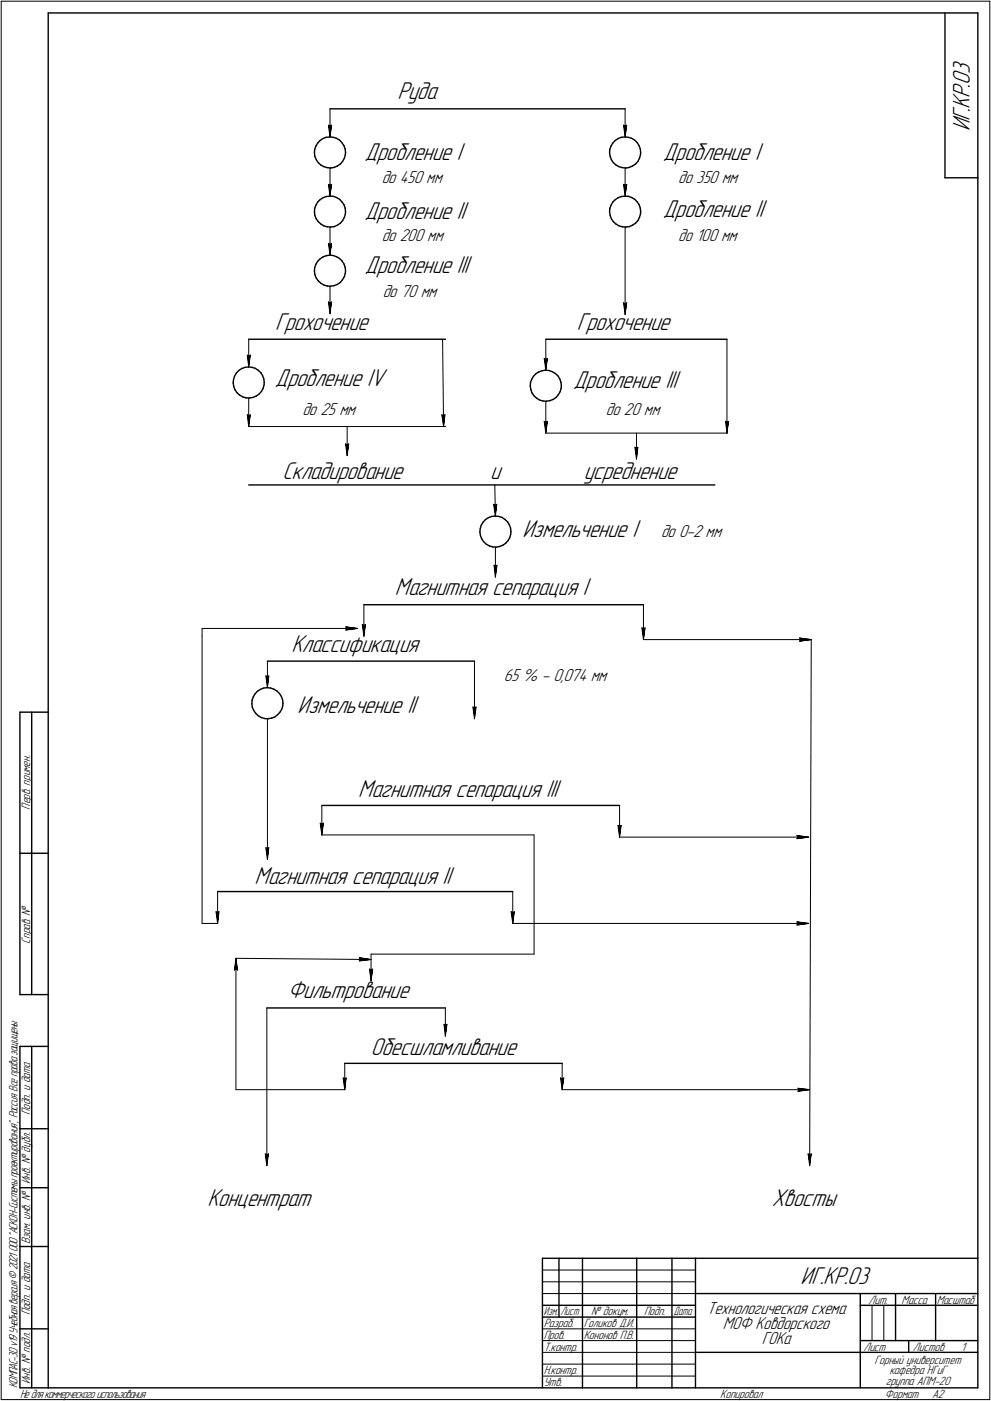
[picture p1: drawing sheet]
<svg xmlns="http://www.w3.org/2000/svg" width="421mm" height="595mm" viewBox="0 0 421 595" stroke-linecap="round" stroke-linejoin="round" font-family="sans-serif">
<defs><g id="words">
<g font-size="10.9">
<text x="168.8" y="41.9">Руда</text>
<text x="412" y="55.8" transform="rotate(-90 412 55.8)">ИГ.КР.03</text>
<text x="155.1" y="68">Дробление I</text>
<text x="281.8" y="68">Дробление I</text>
<text x="155.1" y="93.2">Дробление II</text>
<text x="281.8" y="92.1">Дробление II</text>
<text x="155.1" y="116.1">Дробление III</text>
<text x="116.9" y="140.3">Грохочение</text>
<text x="245.1" y="140.3">Грохочение</text>
<text x="116.9" y="163.9">Дробление IV</text>
<text x="243.7" y="165">Дробление III</text>
<text x="120" y="203.4">Складирование</text>
<text x="208.3" y="203.4">и</text>
<text x="248.1" y="203.4">усреднение</text>
<text x="222" y="228">Измельчение I</text>
<text x="167.8" y="252.9">Магнитная сепарация I</text>
<text x="123.9" y="277">Классификация</text>
<text x="126.4" y="303.1">Измельчение II</text>
<text x="152.2" y="338.3">Магнитная сепарация III</text>
<text x="108.2" y="375.3">Магнитная сепарация II</text>
<text x="122.2" y="423.9">Фильтрование</text>
<text x="157.6" y="448">Обесшламливание</text>
<text x="88.1" y="512.3">Концентрат</text>
<text x="327.9" y="512.3">Хвосты</text>
<text x="340.2" y="545.5">ИГ.КР.03</text>
</g>
<g font-size="7.8">
<text x="162.2" y="77.8">до 450 мм</text>
<text x="288.1" y="77.8">до 350 мм</text>
<text x="162.2" y="102.2">до 200 мм</text>
<text x="288.1" y="102.2">до 100 мм</text>
<text x="162.6" y="126">до 70 мм</text>
<text x="128.5" y="176.4">до 25 мм</text>
<text x="257.4" y="176.4">до 20 мм</text>
<text x="280.9" y="228">до 0-2 мм</text>
<text x="214" y="289.5">65 % - 0,074 мм</text>
<text x="300.4" y="558.1">Технологическая схема</text>
<text x="307.2" y="564.5">МОФ Ковдорского</text>
<text x="323.6" y="571">ГОКа</text>
</g>
<g font-size="5.4">
<text x="12.8" y="343.9" transform="rotate(-90 12.8 343.9)">Перв. примен.</text>
<text x="12.8" y="400.8" transform="rotate(-90 12.8 400.8)">Справ. №</text>
<text x="12.8" y="473.7" transform="rotate(-90 12.8 473.7)">Подп. и дата</text>
<text x="12.8" y="502.8" transform="rotate(-90 12.8 502.8)">Инв. № дубл.</text>
<text x="12.8" y="528.6" transform="rotate(-90 12.8 528.6)">Взам. инв. №</text>
<text x="369.1" y="553.8">Лит.</text>
<text x="383.1" y="553.8">Масса</text>
<text x="398" y="553.8">Масштаб</text>
<text x="12.8" y="558.7" transform="rotate(-90 12.8 558.7)">Подп. и дата</text>
<text x="231" y="563.8">Разраб.</text>
<text x="248" y="563.8">Голиков Д.И.</text>
<text x="251.2" y="558.8">№ докум.</text>
<text x="273.6" y="558.8">Подп.</text>
<text x="231" y="568.8">Пров.</text>
<text x="248" y="568.8">Кононов П.В.</text>
<text x="231" y="573.8">Т.контр.</text>
<text x="366.9" y="573.8">Лист</text>
<text x="387.9" y="573.8">Листов</text>
<text x="408.4" y="573.8">1</text>
<text x="371.6" y="579.3">Горный университет</text>
<text x="12.8" y="587.8" transform="rotate(-90 12.8 587.8)">Инв. № подл.</text>
<text x="231" y="583.8">Н.контр.</text>
<text x="377.9" y="583.8">кафедра НГиГ</text>
<text x="7.5" y="589.5" transform="rotate(-90 7.5 589.5)">КОМПАС-3Dv19Учебнаяверсия©2021 ООО&quot;АСКОН-Системыпроектирования&quot;, Россия. Всеправазащищены.</text>
<text x="8.5" y="593.7">Недлякоммерческогоиспользования</text>
<text x="231" y="588.8">Утв.</text>
<text x="306" y="593.8">Копировал</text>
<text x="376" y="593.8">Формат</text>
<text x="376.3" y="588.3">группа АПМ-20</text>
<text x="396" y="593.8">A2</text>
</g>
<g font-size="5.3">
<text x="231.1" y="558.8">Изм.</text>
<text x="238.1" y="558.8">Лист</text>
<text x="286.1" y="558.8">Дата</text>
</g>
</g></defs>
<g fill="none" stroke="#000" stroke-width=".59">
<path d="M20.5 5.5v584zM20.5 5.5h395zM401.5 5.5v70zM415.5 5.5v584zM136 59.7l1.2-.9zM136 59.7l-1 1.1zM137.2 58.8l1.4-.5zM138.6 58.3l1.5-.1zM140.1 58.2l1.5 .1zM140.2 46.2h125.4zM141.6 58.3l1.4 .5zM143 58.8l1.3 .7z"/>
<path d="M144.3 59.5l1 1.1zM261.4 59.7l1.2-.9zM261.4 59.7l-1.1 1.1zM262.6 58.8l1.4-.5zM264 58.3l1.5-.1zM265.5 58.2l1.5 .1zM267 58.3l1.4 .5zM268.4 58.8l1.3 .7zM269.7 59.5l1.1 1.1zM133.6 64.9l.2 1.6zM133.7 63.5l-.1 1.4zM133.8 66.5l.6 1.3z"/>
<path d="M134.2 62.1l-.5 1.4zM134.4 67.8l.8 1.3zM135 60.8l-.8 1.3zM135.2 69.1l1.1 1zM136.3 70.1l1.3 .7zM137.6 70.8l1.4 .4zM139 71.2l1.5 .2zM140.5 71.4l1.5-.3zM142 71.1l1.3-.6zM143.3 70.5l1.3-.8zM145.3 60.6l.8 1.3zM145.5 68.6l-.9 1.1z"/>
<path d="M146.1 61.9l.5 1.3zM146.3 67.2l-.8 1.4zM146.6 63.2l.2 1.6zM146.7 65.8l-.4 1.4zM146.8 64.8l-.1 1zM259 64.9l.2 1.6zM259.1 63.5l-.1 1.4zM259.2 66.5l.6 1.3zM259.6 62.1l-.5 1.4zM259.8 67.8l.8 1.3zM260.3 60.8l-.7 1.3zM260.6 69.1l1.1 1z"/>
<path d="M261.7 70.1l1.3 .7zM263 70.8l1.4 .4zM264.4 71.2l1.5 .2zM265.9 71.4l1.5-.3zM267.4 71.1l1.3-.6zM268.7 70.5l1.3-.8zM270.8 60.6l.7 1.3zM271 68.6l-1 1.1zM271.5 61.9l.5 1.3zM271.7 67.2l-.7 1.4zM272 63.2l.2 1.6zM272.1 65.8l-.4 1.4z"/>
<path d="M272.2 64.8l-.1 1zM401.5 75.5h14zM133.6 90.1l.2 1.4zM133.7 88.6l-.1 1.5zM133.8 91.5l.6 1.5zM134.2 87.2l-.5 1.4zM134.4 93l.8 1.1zM135 85.9l-.8 1.3zM135.2 94.1l1.1 1.1zM136 84.8l1.2-.8zM136 84.8l-1 1.1zM136.3 95.2l1.3 .7z"/>
<path d="M137.2 84l1.4-.5zM137.6 95.9l1.4 .5zM138.6 83.5l1.5-.2zM139 96.4h1.5zM140.1 83.3l1.5 .1zM140.5 96.4l1.5-.1zM141.6 83.4l1.4 .5zM142 96.3l1.3-.6zM143 83.9l1.3 .8zM143.3 95.7l1.3-.9zM144.3 84.7l1 1.1zM145.3 85.8l.8 1.2z"/>
<path d="M145.5 93.7l-.9 1.1zM146.1 87l.5 1.4zM146.3 92.4l-.8 1.3zM146.6 88.4l.2 1.5zM146.7 90.9l-.4 1.5zM146.8 89.9l-.1 1zM259 90.1l.2 1.4zM259.1 88.6l-.1 1.5zM259.2 91.5l.6 1.5zM259.6 87.2l-.5 1.4zM259.8 93l.8 1.1zM260.3 85.9l-.7 1.3z"/>
<path d="M260.6 94.1l1.1 1.1zM261.4 84.8l1.2-.8zM261.4 84.8l-1.1 1.1zM261.7 95.2l1.3 .7zM262.6 84l1.4-.5zM263 95.9l1.4 .5zM264 83.5l1.5-.2zM264.4 96.4h1.5zM265.5 83.3l1.5 .1zM265.9 96.4l1.5-.1zM267 83.4l1.4 .5zM267.4 96.3l1.3-.6z"/>
<path d="M268.4 83.9l1.3 .8zM268.7 95.7l1.3-.9zM269.7 84.7l1.1 1.1zM270.8 85.8l.7 1.2zM271 93.7l-1 1.1zM271.5 87l.5 1.4zM271.7 92.4l-.7 1.3zM272 88.4l.2 1.5zM272.1 90.9l-.4 1.5zM272.2 89.9l-.1 1zM133.6 115.2l.2 1.5zM133.7 113.7l-.1 1.5z"/>
<path d="M133.8 116.7l.6 1.4zM134.2 112.3l-.5 1.4zM134.4 118.1l.8 1.2zM135 111l-.8 1.3zM135.2 119.3l1.1 1zM136 110l1.2-.9zM136 110l-1 1zM137.2 109.1l1.4-.5zM138.6 108.6l1.5-.2zM140.1 108.4l1.5 .1zM141.6 108.5l1.4 .6zM143 109.1l1.3 .7z"/>
<path d="M144.3 109.8l1 1zM145.3 110.8l.8 1.3zM145.5 118.8l-.9 1.2zM146.1 112.1l.5 1.4zM146.3 117.5l-.8 1.3zM146.6 113.5l.2 1.5zM146.7 116.1l-.4 1.4zM146.8 115l-.1 1.1zM136.3 120.3l1.3 .8zM137.6 121.1l1.4 .4zM139 121.5l1.5 .1zM140.5 121.6l1.5-.3z"/>
<path d="M142 121.3l1.3-.5zM143.3 120.8l1.3-.8zM99.7 159.8l-.5 1.4zM100.4 158.5l-.7 1.3zM101.4 157.4l1.3-.9zM101.4 157.4l-1 1.1zM102.7 156.5l1.4-.5zM104.1 156l1.5-.1zM105.6 155.9l1.5 .1zM105.7 144.1h83.6zM107.1 156l1.4 .5zM108.5 156.5l1.2 .8z"/>
<path d="M109.7 157.3l1.1 1zM110.8 158.3l.8 1.3zM111.6 159.6l.5 1.4zM226.7 159.9l-.8 1.2zM227.7 158.7l1.2-.7zM227.7 158.7l-1 1.2zM228.9 158l1.4-.5zM230.3 157.5l1.5-.3zM231.8 157.2l1.5 .2zM231.9 144.1h77zM233.3 157.4l1.4 .5zM234.7 157.9l1.3 .8z"/>
<path d="M236 158.7l1.1 1zM237.1 159.7l.7 1.3zM99.1 162.6l.2 1.6zM99.2 161.2l-.1 1.4zM99.3 164.2l.5 1.3zM99.8 165.5l.9 1.3zM100.7 166.8l1.1 1zM101.8 167.8l1.3 .8zM103.1 168.6l1.4 .4zM104.5 169l1.5 .1zM106 169.1l1.4-.3zM107.4 168.8l1.5-.6z"/>
<path d="M108.9 168.2l1.2-.8zM111.1 166.3l-1 1.1zM111.8 165l-.7 1.3zM112.1 161l.2 1.5zM112.2 163.6l-.4 1.4zM112.3 162.5l-.1 1.1zM225.3 164.1l.3 1.4zM225.4 162.6l-.1 1.5zM225.6 165.5l.5 1.5zM225.9 161.1l-.5 1.5zM226.1 167l.8 1.1zM226.9 168.1l1.1 1.1z"/>
<path d="M228 169.2l1.3 .7zM229.3 169.9l1.4 .4zM230.7 170.3l1.5 .1zM232.2 170.4l1.5-.2zM233.7 170.2l1.3-.5zM235 169.7l1.3-.9zM237.2 167.6l-.9 1.2zM237.8 161l.5 1.4zM238 166.4l-.8 1.2zM238.3 162.4l.2 1.4zM238.4 164.9l-.4 1.5zM238.5 163.8l-.1 1.1z"/>
<path d="M105.7 206h198zM207.5 219.9l1.5-.5zM209 219.4l1.4-.2zM210.4 219.2l1.5 .2zM211.9 219.4l1.4 .4zM213.3 219.8l1.2 .8zM203.9 226l.2 1.5zM204 224.5l-.1 1.5zM204.1 227.5l.5 1.4zM204.5 223.1l-.5 1.4zM204.6 228.9l.9 1.2zM205.2 221.8l-.7 1.3z"/>
<path d="M205.5 230.1l1.1 1zM206.2 220.7l1.3-.8zM206.2 220.7l-1 1.1zM206.6 231.1l1.3 .8zM207.9 231.9l1.4 .4zM209.3 232.3l1.5 .1zM210.8 232.4l1.5-.2zM212.3 232.2l1.4-.6zM213.7 231.6l1.2-.9zM214.5 220.6l1.1 1.1zM215.6 221.7l.8 1.2zM215.9 229.6l-1 1.1z"/>
<path d="M216.4 222.9l.5 1.4zM216.6 228.3l-.7 1.3zM216.9 224.3l.2 1.5zM217 226.9l-.4 1.4zM217.1 225.8l-.1 1.1zM154.6 256.9h118.8zM107 299l.2 1.4zM107.1 297.4l-.1 1.6zM107.6 296l-.5 1.4zM108.4 294.7l-.8 1.3zM109.4 293.6l1.2-.7zM109.4 293.6l-1 1.1z"/>
<path d="M110.6 292.9l1.4-.6zM112 292.3l1.5-.2zM113.5 292.1l1.5 .2zM113.6 280.8h88zM115 292.3l1.4 .5zM116.4 292.8l1.3 .7zM117.7 293.5l1 1.1zM118.7 294.6l.8 1.2zM119.5 295.8l.6 1.5zM120.1 297.3l.1 1.4zM120.1 299.8l-.4 1.4zM120.2 298.7l-.1 1.1z"/>
<path d="M8.5 302.5v120zM8.5 302.5h12zM13.5 302.5v120zM107.2 300.4l.6 1.4zM107.8 301.8l.8 1.2zM108.6 303l1.1 1zM109.7 304l1.3 .8zM111 304.8l1.4 .4zM112.4 305.2l1.5 .1zM113.9 305.3l1.5-.2zM115.4 305.1l1.4-.6zM116.8 304.5l1.1-.9z"/>
<path d="M119 302.5l-1.1 1.1zM119.7 301.2l-.7 1.3zM136.7 342.1h126.5zM8.5 362.5h12zM92.5 378.7h125.3zM8.5 422.5h12zM113.4 428.2h75.8zM8.5 444.5v145zM8.5 444.5h12zM13.5 444.5v145zM146.5 451.7h92.3zM8.5 479.5h12z"/>
<path d="M8.5 504.5h12zM8.5 529.5h12zM230.5 534.5h185zM230.5 534.5v55zM237.5 534.5v25zM247.5 534.5v55zM270.5 534.5v55zM285.5 534.5v55zM295.5 534.5v55zM230.5 554.5h65zM230.5 559.5h65zM295.5 549.5h120z"/>
<path d="M365.5 549.5v40zM365.5 554.5h15zM380.5 549.5v20zM380.5 554.5h35zM397.5 549.5v20zM8.5 564.5h12zM295.5 574.5h70zM365.5 574.5h50zM365.5 569.5h50zM386.1 569.5v5zM8.5 589.5h12zM20.5 589.5h395z"/>
</g>
<g fill="none" stroke="#000" stroke-width=".42">
<path d="M.5 .5v594zM.5 .5h420zM420.5 .5v594zM139.5 53.2l.7 5zM139.5 53.2l.7 .5zM140.2 53.7l.7-.5zM140.2 46.2v12zM140.9 53.2l-.7 5zM264.9 53.2l.7 5zM264.9 53.2l.7 .5zM265.6 53.7l.7-.5zM265.6 46.2v12z"/>
<path d="M266.3 53.2l-.7 5zM139.5 78.3l.7 5zM139.5 78.3l.7 .4zM140.2 78.7l.7-.4zM140.2 71.4v11.9zM140.9 78.3l-.7 5zM264.9 78.3l.7 5zM264.9 78.3l.7 .4zM265.6 78.7l.7-.4zM265.6 71.4v11.9zM266.3 78.3l-.7 5zM140.2 96.5v11.9z"/>
<path d="M265.6 96.5v37.1zM139.5 103.4l.7 5zM139.5 103.4l.7 .5zM140.2 103.9l.7-.5zM140.9 103.4l-.7 5zM139.5 128.3l.7 5zM139.5 128.3l.7 .5zM140.2 128.8l.7-.5zM140.2 121.6v11.7zM140.9 128.3l-.7 5zM264.9 128.6l.7 5zM264.9 128.6l.7 .5z"/>
<path d="M265.6 129.1l.7-.5zM266.3 128.6l-.7 5zM105.1 150.9l.6 5zM105.1 150.9l.6 .5zM105.7 151.4l.6-.5zM105.7 144.1v11.8zM106.3 150.9l-.6 5zM188 144.1l.5 37.1zM231.2 152.2l.7 5zM231.2 152.2l.7 .5zM231.9 152.7l.7-.5zM231.9 144.1v13.1z"/>
<path d="M232.6 152.2l-.7 5zM308.9 144.1v39.9zM105.1 176.2l.6 5zM105.1 176.2l.6 .5zM105.7 176.7l.6-.5zM105.7 169.1v12.1zM106.3 176.2l-.6 5zM187.7 176.2l.8 5zM187.7 176.2l.7 .5zM188.4 176.7l.7-.5zM189.1 176.2l-.6 5zM231.2 179l.7 5z"/>
<path d="M231.2 179l.7 .4zM231.9 179.4l.7-.4zM231.9 170.4v13.6zM232.6 179l-.7 5zM308.3 179l.6 5zM308.3 179l.6 .4zM308.9 179.4l.6-.4zM309.5 179l-.6 5zM105.7 181.2h83.6zM146.8 188.6l.7 4.9zM146.8 188.6l.7 .5zM147.5 189.1l.7-.5z"/>
<path d="M147.5 181.2v12.3zM148.2 188.6l-.7 4.9zM231.9 184h77zM269.7 190l.7 5zM269.7 190l.7 .5zM270.4 190.5l.6-.5zM270.4 184v11zM271 190l-.6 5zM209.7 214.2l.8 5zM209.7 214.2l.7 .5zM210.2 206l.3 13.2zM210.4 214.7l.7-.5z"/>
<path d="M211.1 214.2l-.6 5zM210.5 232.4v12.7zM154.6 256.9v13.4zM209.9 240.1l.6 5zM209.9 240.1l.6 .5zM210.5 240.6l.7-.5zM211.2 240.1l-.7 5zM273.4 256.9v14.8zM85.9 270.3v122zM85.9 267v3.3zM85.9 267h66zM146.9 267.6l5-.6z"/>
<path d="M146.9 266.3l.4 .7zM146.9 266.3l5 .7zM147.3 267l-.4 .6zM153.9 265.3l.7 5zM153.9 265.3l.7 .5zM154.6 265.8l.7-.5zM155.3 265.3l-.7 5zM272.7 266.7l.7 5zM272.7 266.7l.7 .5zM273.4 267.2l.7-.5zM273.4 271.7h71.3zM274.1 266.7l-.7 5z"/>
<path d="M339.7 272.4l5-.7zM339.7 271l.5 .7zM339.7 271l5 .7zM340.2 271.7l-.5 .7zM344.7 271.7l-.7 223.4zM112.9 287.1l.7 5zM112.9 287.1l.7 .5zM113.6 287.6l.6-.5zM113.6 280.8v11.3zM114.2 287.1l-.6 5zM201.6 280.8v24.5zM113.6 305.3v59.8z"/>
<path d="M200.9 300.3l.7 5zM200.9 300.3l.7 .5zM201.6 300.8l.7-.5zM202.3 300.3l-.7 5zM136.1 349.7l.6 5zM136.1 349.7l.6 .5zM136.7 354.7h90.2zM136.7 350.2l.7-.5zM136.7 342.1v12.6zM137.4 349.7l-.7 5zM226.9 354.7v50.6zM262.6 350.6l.6 5z"/>
<path d="M262.6 350.6l.6 .5zM263.2 351.1l.7-.5zM263.2 342.1v13.5zM263.2 355.6h80.4zM263.9 350.6l-.7 5zM338.6 356.3l5-.7zM338.6 354.9l.4 .7zM338.6 354.9l5 .7zM339 355.6l-.4 .7zM92.5 378.7v13.6zM112.9 360.1l.7 5zM112.9 360.1l.7 .5z"/>
<path d="M113.6 360.6l.6-.5zM114.2 360.1l-.6 5zM217.8 378.7v13.6zM85.9 392.3h6.6zM91.8 387.3l.7 5zM91.8 387.3l.7 .5zM92.5 387.8l.5-.5zM93 387.3l-.5 5zM217.2 387.3l.6 5zM217.2 387.3l.6 .5zM217.8 387.8l.7-.5zM217.8 392.3h125.8z"/>
<path d="M218.5 387.3l-.7 5zM338.6 392.9l5-.6zM338.6 391.6l.4 .7zM338.6 391.6l5 .7zM339 392.3l-.4 .6zM99.6 412.1l.6-.5zM100.2 407.1l.7 5zM100.2 411.6l.7 .5zM100.2 407.1l-.6 5zM100.2 407.1v55.8zM100.2 407.1l57.4 .5zM152.7 408.2l4.9-.6z"/>
<path d="M152.7 406.8l.5 .7zM152.7 406.8l4.9 .8zM153.2 407.5l-.5 .7zM157 411.6l.6 5zM157 411.6l.6 .6zM157.6 405.3h69.3zM157.6 412.2l.7-.6zM157.6 405.3v11.3zM158.3 411.6l-.7 5zM113.4 428.2v66.9zM188.6 435.1l.6 5zM188.6 435.1l.6 .5z"/>
<path d="M189.2 435.6l.7-.5zM189.2 428.2v11.9zM189.9 435.1l-.7 5zM145.8 457.9l.7 5zM145.8 457.9l.7 .5zM146.5 458.4l.6-.5zM146.5 451.7v11.2zM147.1 457.9l-.6 5zM238.2 457.9l.6 5zM238.2 457.9l.6 .5zM238.8 458.4l.7-.5zM238.8 451.7v11.2z"/>
<path d="M239.5 457.9l-.7 5zM100.2 462.9h46.3zM238.8 462.9h105.2zM339 463.5l5-.6zM339 462.3l.5 .6zM339 462.3l5 .6zM339.5 462.9l-.5 .6zM112.7 490.1l.7 5zM112.7 490.1l.7 .5zM113.4 490.6l.6-.5zM114 490.1l-.6 5zM343.3 490.1l.7 5z"/>
<path d="M343.3 490.1l.7 .5zM344 490.6l.7-.5zM344.7 490.1l-.7 5zM230.5 539.5h65zM230.5 544.5h65zM230.5 549.5h65zM370.5 554.5v15zM375.5 554.5v15zM230.5 564.5h65zM230.5 569.5h65zM230.5 574.5h65zM230.5 579.5h65z"/>
<path d="M.5 594.5h420zM230.5 584.5h65z"/>
</g>
<g fill="#fff" stroke="#fff" stroke-width=".42">
<path d="M138.9 52.7h2.5zM139 52.7h2.4zM139 52.8h2.4zM139 52.9h2.4zM139 53h2.4zM139 53.1h2.4zM139 53.2h2.4zM139 53.3h2.4zM139.1 53.3h2.3zM139.1 53.4h2.2zM139.1 53.5h2.2zM139.1 53.6h2.2zM139.1 53.7h2.2zM139.1 53.8h2.2zM139.1 53.8h2.2zM139.2 53.9h2.1zM139.2 54h2.1zM139.2 54.1h2.1zM139.2 54.2h2zM139.2 54.3h2zM139.2 54.4h2zM139.2 54.4h2zM139.2 54.5h2zM139.3 54.6h1.9zM139.3 54.7h1.9zM139.3 54.8h1.9zM139.3 54.9h1.9zM139.3 54.9h1.8zM139.3 55h1.8zM139.3 55.1h1.8zM139.4 55.2h1.7zM139.4 55.3h1.7zM139.4 55.4h1.7zM139.4 55.5h1.7zM139.4 55.5h1.7zM139.4 55.6h1.7zM139.4 55.7h1.7zM139.4 55.8h1.7zM139.4 55.9h1.7zM139.4 56h1.7zM139.4 56h1.7zM139.4 56.1h1.7zM139.4 56.2h1.7zM139.4 56.3h1.7zM139.4 56.4h1.6zM139.5 56.5h1.5zM139.5 56.6h1.5zM139.6 56.6h1.3zM139.6 56.7h1.3zM139.7 56.8h1.1zM139.7 56.9h1.1zM139.7 57h1zM139.8 57.1h.9zM139.8 57.1h.9zM139.9 57.2h.7zM139.9 57.3h.7zM140 57.4h.5zM140 57.5h.5zM140 57.6h.5zM140 57.7h.5zM140 57.7h.5zM140.1 57.8h.3zM140.1 57.9h.3z"/>
<path d="M264.3 52.7h2.5zM264.4 52.7h2.4zM264.4 52.8h2.4zM264.4 52.9h2.4zM264.4 53h2.4zM264.4 53.1h2.4zM264.4 53.2h2.4zM264.4 53.3h2.4zM264.5 53.3h2.3zM264.5 53.4h2.2zM264.5 53.5h2.2zM264.5 53.6h2.2zM264.5 53.7h2.2zM264.5 53.8h2.2zM264.5 53.8h2.2zM264.6 53.9h2.1zM264.6 54h2.1zM264.6 54.1h2.1zM264.6 54.2h2zM264.6 54.3h2zM264.6 54.4h2zM264.6 54.4h2zM264.6 54.5h2zM264.7 54.6h1.9zM264.7 54.7h1.9zM264.7 54.8h1.9zM264.7 54.9h1.9zM264.7 54.9h1.8zM264.7 55h1.8zM264.7 55.1h1.8zM264.8 55.2h1.7zM264.8 55.3h1.7zM264.8 55.4h1.7zM264.8 55.5h1.7zM264.8 55.5h1.7zM264.8 55.6h1.7zM264.8 55.7h1.6zM264.8 55.8h1.6zM264.8 55.9h1.6zM264.8 56h1.6zM264.8 56h1.6zM264.8 56.1h1.6zM264.8 56.2h1.6zM264.8 56.3h1.6zM264.8 56.4h1.6zM264.9 56.5h1.5zM264.9 56.6h1.5zM265 56.6h1.3zM265 56.7h1.3zM265.1 56.8h1.1zM265.1 56.9h1.1zM265.1 57h1zM265.2 57.1h.9zM265.2 57.1h.9zM265.3 57.2h.7zM265.3 57.3h.7zM265.3 57.4h.6zM265.3 57.5h.6zM265.3 57.6h.6zM265.4 57.7h.5zM265.4 57.7h.5zM265.5 57.8h.3zM265.5 57.9h.3z"/>
<path d="M138.9 77.8h2.5zM139 77.9h2.4zM139 78h2.4zM139 78.1h2.4zM139 78.1h2.4zM139 78.2h2.4zM139 78.3h2.4zM139 78.4h2.4zM139.1 78.5h2.3zM139.1 78.6h2.2zM139.1 78.7h2.2zM139.1 78.7h2.2zM139.1 78.8h2.2zM139.1 78.9h2.2zM139.1 79h2.2zM139.2 79.1h2.1zM139.2 79.2h2.1zM139.2 79.2h2.1zM139.2 79.3h2zM139.2 79.4h2zM139.2 79.5h2zM139.2 79.6h2zM139.2 79.7h2zM139.3 79.8h1.9zM139.3 79.8h1.9zM139.3 79.9h1.9zM139.3 80h1.9zM139.3 80.1h1.8zM139.3 80.2h1.8zM139.3 80.3h1.8zM139.4 80.3h1.7zM139.4 80.4h1.7zM139.4 80.5h1.7zM139.4 80.6h1.7zM139.4 80.7h1.7zM139.4 80.8h1.7zM139.4 80.9h1.7zM139.4 80.9h1.7zM139.4 81h1.7zM139.4 81.1h1.7zM139.4 81.2h1.7zM139.4 81.3h1.7zM139.4 81.4h1.7zM139.4 81.4h1.7zM139.4 81.5h1.6zM139.5 81.6h1.5zM139.5 81.7h1.5zM139.6 81.8h1.3zM139.6 81.9h1.3zM139.7 82h1.1zM139.7 82h1.1zM139.7 82.1h1zM139.8 82.2h.9zM139.8 82.3h.9zM139.9 82.4h.7zM139.9 82.5h.7zM140 82.5h.5zM140 82.6h.5zM140 82.7h.5zM140 82.8h.5zM140 82.9h.5zM140.1 83h.3zM140.1 83.1h.3z"/>
<path d="M138.9 102.9h2.5zM139 103h2.4zM139 103h2.4zM139 103.1h2.4zM139 103.2h2.4zM139 103.3h2.4zM139 103.4h2.4zM139 103.5h2.4zM139.1 103.5h2.3zM139.1 103.6h2.2zM139.1 103.7h2.2zM139.1 103.8h2.2zM139.1 103.9h2.2zM139.1 104h2.2zM139.1 104.1h2.2zM139.2 104.1h2.1zM139.2 104.2h2.1zM139.2 104.3h2.1zM139.2 104.4h2zM139.2 104.5h2zM139.2 104.6h2zM139.2 104.6h2zM139.2 104.7h2zM139.3 104.8h1.9zM139.3 104.9h1.9zM139.3 105h1.9zM139.3 105.1h1.9zM139.3 105.2h1.8zM139.3 105.2h1.8zM139.3 105.3h1.8zM139.4 105.4h1.7zM139.4 105.5h1.7zM139.4 105.6h1.7zM139.4 105.7h1.7zM139.4 105.7h1.7zM139.4 105.8h1.7zM139.4 105.9h1.7zM139.4 106h1.7zM139.4 106.1h1.7zM139.4 106.2h1.7zM139.4 106.3h1.7zM139.4 106.3h1.7zM139.4 106.4h1.7zM139.4 106.5h1.7zM139.4 106.6h1.6zM139.5 106.7h1.5zM139.5 106.8h1.5zM139.6 106.8h1.3zM139.6 106.9h1.3zM139.7 107h1.1zM139.7 107.1h1.1zM139.7 107.2h1zM139.8 107.3h.9zM139.8 107.4h.9zM139.9 107.4h.7zM139.9 107.5h.7zM140 107.6h.5zM140 107.7h.5zM140 107.8h.5zM140 107.9h.5zM140 107.9h.5zM140.1 108h.3zM140.1 108.1h.3z"/>
<path d="M138.9 127.8h2.5zM139 127.8h2.4zM139 127.9h2.4zM139 128h2.4zM139 128.1h2.4zM139 128.2h2.4zM139 128.3h2.4zM139 128.4h2.4zM139.1 128.4h2.3zM139.1 128.5h2.2zM139.1 128.6h2.2zM139.1 128.7h2.2zM139.1 128.8h2.2zM139.1 128.9h2.2zM139.1 128.9h2.2zM139.2 129h2.1zM139.2 129.1h2.1zM139.2 129.2h2.1zM139.2 129.3h2zM139.2 129.4h2zM139.2 129.5h2zM139.2 129.5h2zM139.2 129.6h2zM139.3 129.7h1.9zM139.3 129.8h1.9zM139.3 129.9h1.9zM139.3 130h1.9zM139.3 130h1.8zM139.3 130.1h1.8zM139.3 130.2h1.8zM139.4 130.3h1.7zM139.4 130.4h1.7zM139.4 130.5h1.7zM139.4 130.6h1.7zM139.4 130.6h1.7zM139.4 130.7h1.7zM139.4 130.8h1.7zM139.4 130.9h1.7zM139.4 131h1.7zM139.4 131.1h1.7zM139.4 131.1h1.7zM139.4 131.2h1.7zM139.4 131.3h1.7zM139.4 131.4h1.7zM139.4 131.5h1.6zM139.5 131.6h1.5zM139.5 131.7h1.5zM139.6 131.7h1.3zM139.6 131.8h1.3zM139.7 131.9h1.1zM139.7 132h1.1zM139.7 132.1h1zM139.8 132.2h.9zM139.8 132.2h.9zM139.9 132.3h.7zM139.9 132.4h.7zM140 132.5h.5zM140 132.6h.5zM140 132.7h.5zM140 132.8h.5zM140 132.8h.5zM140.1 132.9h.3zM140.1 133h.3z"/>
<path d="M264.3 77.8h2.5zM264.4 77.9h2.4zM264.4 78h2.4zM264.4 78.1h2.4zM264.4 78.1h2.4zM264.4 78.2h2.4zM264.4 78.3h2.4zM264.4 78.4h2.4zM264.5 78.5h2.3zM264.5 78.6h2.2zM264.5 78.7h2.2zM264.5 78.7h2.2zM264.5 78.8h2.2zM264.5 78.9h2.2zM264.5 79h2.2zM264.6 79.1h2.1zM264.6 79.2h2.1zM264.6 79.2h2.1zM264.6 79.3h2zM264.6 79.4h2zM264.6 79.5h2zM264.6 79.6h2zM264.6 79.7h2zM264.7 79.8h1.9zM264.7 79.8h1.9zM264.7 79.9h1.9zM264.7 80h1.9zM264.7 80.1h1.8zM264.7 80.2h1.8zM264.7 80.3h1.8zM264.8 80.3h1.7zM264.8 80.4h1.7zM264.8 80.5h1.7zM264.8 80.6h1.7zM264.8 80.7h1.7zM264.8 80.8h1.7zM264.8 80.9h1.6zM264.8 80.9h1.6zM264.8 81h1.6zM264.8 81.1h1.6zM264.8 81.2h1.6zM264.8 81.3h1.6zM264.8 81.4h1.6zM264.8 81.4h1.6zM264.8 81.5h1.6zM264.9 81.6h1.5zM264.9 81.7h1.5zM265 81.8h1.3zM265 81.9h1.3zM265.1 82h1.1zM265.1 82h1.1zM265.1 82.1h1zM265.2 82.2h.9zM265.2 82.3h.9zM265.3 82.4h.7zM265.3 82.5h.7zM265.3 82.5h.6zM265.3 82.6h.6zM265.3 82.7h.6zM265.4 82.8h.5zM265.4 82.9h.5zM265.5 83h.3zM265.5 83.1h.3z"/>
<path d="M264.3 128.1h2.5zM264.4 128.2h2.4zM264.4 128.3h2.4zM264.4 128.4h2.4zM264.4 128.4h2.4zM264.4 128.5h2.4zM264.4 128.6h2.4zM264.4 128.7h2.4zM264.5 128.8h2.3zM264.5 128.9h2.2zM264.5 128.9h2.2zM264.5 129h2.2zM264.5 129.1h2.2zM264.5 129.2h2.2zM264.5 129.3h2.2zM264.6 129.4h2.1zM264.6 129.5h2.1zM264.6 129.5h2.1zM264.6 129.6h2zM264.6 129.7h2zM264.6 129.8h2zM264.6 129.9h2zM264.6 130h2zM264.7 130h1.9zM264.7 130.1h1.9zM264.7 130.2h1.9zM264.7 130.3h1.9zM264.7 130.4h1.8zM264.7 130.5h1.8zM264.7 130.6h1.8zM264.8 130.6h1.7zM264.8 130.7h1.7zM264.8 130.8h1.7zM264.8 130.9h1.7zM264.8 131h1.7zM264.8 131.1h1.7zM264.8 131.1h1.6zM264.8 131.2h1.6zM264.8 131.3h1.6zM264.8 131.4h1.6zM264.8 131.5h1.6zM264.8 131.6h1.6zM264.8 131.7h1.6zM264.8 131.7h1.6zM264.8 131.8h1.6zM264.9 131.9h1.5zM264.9 132h1.5zM265 132.1h1.3zM265 132.2h1.3zM265.1 132.2h1.1zM265.1 132.3h1.1zM265.1 132.4h1zM265.2 132.5h.9zM265.2 132.6h.9zM265.3 132.7h.7zM265.3 132.8h.7zM265.3 132.8h.6zM265.3 132.9h.6zM265.3 133h.6zM265.4 133.1h.5zM265.4 133.2h.5zM265.5 133.3h.3zM265.5 133.3h.3z"/>
<path d="M104.5 150.4h2.4zM104.6 150.5h2.3zM104.6 150.5h2.3zM104.6 150.6h2.3zM104.6 150.7h2.3zM104.6 150.8h2.3zM104.6 150.9h2.3zM104.6 151h2.3zM104.6 151h2.2zM104.6 151.1h2.2zM104.6 151.2h2.2zM104.6 151.3h2.2zM104.6 151.4h2.2zM104.6 151.5h2.2zM104.6 151.6h2.2zM104.7 151.6h2.1zM104.7 151.7h2.1zM104.7 151.8h2.1zM104.7 151.9h2.1zM104.7 152h2.1zM104.7 152.1h2.1zM104.7 152.1h2.1zM104.7 152.2h2zM104.8 152.3h1.9zM104.8 152.4h1.9zM104.8 152.5h1.9zM104.8 152.6h1.9zM104.8 152.7h1.9zM104.8 152.7h1.9zM104.8 152.8h1.9zM104.9 152.9h1.7zM104.9 153h1.7zM104.9 153.1h1.7zM104.9 153.2h1.7zM104.9 153.2h1.7zM104.9 153.3h1.7zM104.9 153.4h1.7zM105 153.5h1.5zM105 153.6h1.5zM105 153.7h1.5zM105 153.8h1.5zM105 153.8h1.5zM105 153.9h1.5zM105 154h1.5zM105 154.1h1.4zM105.1 154.2h1.3zM105.1 154.3h1.3zM105.2 154.3h1.1zM105.2 154.4h1.1zM105.2 154.5h1.1zM105.2 154.6h1.1zM105.2 154.7h1zM105.3 154.8h.9zM105.3 154.9h.9zM105.3 154.9h.8zM105.4 155h.7zM105.4 155.1h.6zM105.4 155.2h.6zM105.5 155.3h.4zM105.5 155.4h.4zM105.6 155.4h.3zM105.6 155.5h.2zM105.6 155.6h.2z"/>
<path d="M104.5 175.7h2.4zM104.6 175.8h2.3zM104.6 175.9h2.3zM104.6 175.9h2.3zM104.6 176h2.3zM104.6 176.1h2.3zM104.6 176.2h2.3zM104.6 176.3h2.3zM104.6 176.4h2.2zM104.6 176.4h2.2zM104.6 176.5h2.2zM104.6 176.6h2.2zM104.6 176.7h2.2zM104.6 176.8h2.2zM104.6 176.9h2.2zM104.7 177h2.1zM104.7 177h2.1zM104.7 177.1h2.1zM104.7 177.2h2.1zM104.7 177.3h2.1zM104.7 177.4h2.1zM104.7 177.5h2.1zM104.7 177.5h2zM104.8 177.6h1.9zM104.8 177.7h1.9zM104.8 177.8h1.9zM104.8 177.9h1.9zM104.8 178h1.9zM104.8 178.1h1.9zM104.8 178.1h1.9zM104.9 178.2h1.7zM104.9 178.3h1.7zM104.9 178.4h1.7zM104.9 178.5h1.7zM104.9 178.6h1.7zM104.9 178.6h1.7zM104.9 178.7h1.7zM105 178.8h1.5zM105 178.9h1.5zM105 179h1.5zM105 179.1h1.5zM105 179.2h1.5zM105 179.2h1.5zM105 179.3h1.5zM105 179.4h1.4zM105.1 179.5h1.3zM105.1 179.6h1.3zM105.2 179.7h1.1zM105.2 179.7h1.1zM105.2 179.8h1.1zM105.2 179.9h1.1zM105.2 180h1zM105.3 180.1h.9zM105.3 180.2h.9zM105.3 180.3h.8zM105.4 180.3h.7zM105.4 180.4h.6zM105.4 180.5h.6zM105.5 180.6h.4zM105.5 180.7h.4zM105.6 180.8h.3zM105.6 180.8h.2zM105.6 180.9h.2z"/>
<path d="M187.2 175.7h2.5zM187.3 175.8h2.4zM187.3 175.9h2.4zM187.3 175.9h2.4zM187.3 176h2.4zM187.3 176.1h2.4zM187.3 176.2h2.4zM187.3 176.3h2.4zM187.4 176.4h2.2zM187.4 176.4h2.2zM187.4 176.5h2.2zM187.4 176.6h2.2zM187.4 176.7h2.2zM187.4 176.8h2.2zM187.4 176.9h2.2zM187.5 177h2zM187.5 177h2zM187.5 177.1h2zM187.5 177.2h2zM187.5 177.3h2zM187.5 177.4h2zM187.5 177.5h2zM187.5 177.5h1.9zM187.5 177.6h1.9zM187.5 177.7h1.9zM187.5 177.8h1.9zM187.5 177.9h1.9zM187.5 178h1.9zM187.5 178.1h1.9zM187.5 178.1h1.9zM187.6 178.2h1.7zM187.6 178.3h1.7zM187.6 178.4h1.7zM187.6 178.5h1.7zM187.6 178.6h1.7zM187.6 178.6h1.7zM187.6 178.7h1.7zM187.7 178.8h1.5zM187.7 178.9h1.5zM187.7 179h1.5zM187.7 179.1h1.5zM187.7 179.2h1.5zM187.7 179.2h1.5zM187.7 179.3h1.5zM187.7 179.4h1.4zM187.8 179.5h1.3zM187.8 179.6h1.3zM187.9 179.7h1.2zM187.9 179.7h1.2zM188 179.8h1.1zM188 179.9h1zM188 180h1zM188 180.1h.9zM188 180.2h.9zM188.1 180.3h.8zM188.1 180.3h.7zM188.2 180.4h.6zM188.2 180.5h.6zM188.2 180.6h.5zM188.3 180.7h.4zM188.3 180.8h.3zM188.4 180.8h.2zM188.4 180.9h.2z"/>
<path d="M230.6 151.7h2.5zM230.7 151.8h2.4zM230.7 151.9h2.4zM230.7 152h2.4zM230.7 152.1h2.4zM230.7 152.1h2.4zM230.7 152.2h2.4zM230.7 152.3h2.4zM230.8 152.4h2.3zM230.8 152.5h2.2zM230.8 152.6h2.2zM230.8 152.7h2.2zM230.8 152.7h2.2zM230.8 152.8h2.2zM230.8 152.9h2.2zM230.9 153h2.1zM230.9 153.1h2.1zM230.9 153.2h2.1zM230.9 153.2h2zM230.9 153.3h2zM230.9 153.4h2zM230.9 153.5h2zM230.9 153.6h2zM231 153.7h1.9zM231 153.8h1.9zM231 153.8h1.9zM231 153.9h1.9zM231 154h1.8zM231 154.1h1.8zM231 154.2h1.8zM231.1 154.3h1.7zM231.1 154.3h1.7zM231.1 154.4h1.7zM231.1 154.5h1.7zM231.1 154.6h1.7zM231.1 154.7h1.7zM231.1 154.8h1.6zM231.1 154.9h1.6zM231.1 154.9h1.6zM231.1 155h1.6zM231.1 155.1h1.6zM231.1 155.2h1.6zM231.1 155.3h1.6zM231.1 155.4h1.6zM231.1 155.4h1.6zM231.2 155.5h1.5zM231.2 155.6h1.5zM231.3 155.7h1.3zM231.3 155.8h1.3zM231.4 155.9h1.1zM231.4 156h1.1zM231.4 156h1zM231.5 156.1h.9zM231.5 156.2h.9zM231.6 156.3h.7zM231.6 156.4h.7zM231.6 156.5h.6zM231.6 156.5h.6zM231.6 156.6h.6zM231.7 156.7h.5zM231.7 156.8h.5zM231.8 156.9h.3zM231.8 157h.3z"/>
<path d="M230.6 178.5h2.5zM230.7 178.6h2.4zM230.7 178.6h2.4zM230.7 178.7h2.4zM230.7 178.8h2.4zM230.7 178.9h2.4zM230.7 179h2.4zM230.7 179.1h2.4zM230.8 179.2h2.3zM230.8 179.2h2.2zM230.8 179.3h2.2zM230.8 179.4h2.2zM230.8 179.5h2.2zM230.8 179.6h2.2zM230.8 179.7h2.2zM230.9 179.7h2.1zM230.9 179.8h2.1zM230.9 179.9h2.1zM230.9 180h2zM230.9 180.1h2zM230.9 180.2h2zM230.9 180.3h2zM230.9 180.3h2zM231 180.4h1.9zM231 180.5h1.9zM231 180.6h1.9zM231 180.7h1.9zM231 180.8h1.8zM231 180.8h1.8zM231 180.9h1.8zM231.1 181h1.7zM231.1 181.1h1.7zM231.1 181.2h1.7zM231.1 181.3h1.7zM231.1 181.4h1.7zM231.1 181.4h1.7zM231.1 181.5h1.6zM231.1 181.6h1.6zM231.1 181.7h1.6zM231.1 181.8h1.6zM231.1 181.9h1.6zM231.1 181.9h1.6zM231.1 182h1.6zM231.1 182.1h1.6zM231.1 182.2h1.6zM231.2 182.3h1.5zM231.2 182.4h1.5zM231.3 182.5h1.3zM231.3 182.5h1.3zM231.4 182.6h1.1zM231.4 182.7h1.1zM231.4 182.8h1zM231.5 182.9h.9zM231.5 183h.9zM231.6 183h.7zM231.6 183.1h.7zM231.6 183.2h.6zM231.6 183.3h.6zM231.6 183.4h.6zM231.7 183.5h.5zM231.7 183.6h.5zM231.8 183.6h.3zM231.8 183.7h.3z"/>
<path d="M307.7 178.5h2.4zM307.8 178.6h2.3zM307.8 178.6h2.3zM307.8 178.7h2.3zM307.8 178.8h2.3zM307.8 178.9h2.3zM307.8 179h2.3zM307.8 179.1h2.3zM307.8 179.2h2.2zM307.8 179.2h2.2zM307.8 179.3h2.2zM307.8 179.4h2.2zM307.8 179.5h2.2zM307.8 179.6h2.2zM307.8 179.7h2.2zM307.9 179.7h2.1zM307.9 179.8h2.1zM307.9 179.9h2.1zM307.9 180h2.1zM307.9 180.1h2.1zM307.9 180.2h2.1zM307.9 180.3h2.1zM307.9 180.3h2zM308 180.4h1.9zM308 180.5h1.9zM308 180.6h1.9zM308 180.7h1.9zM308 180.8h1.9zM308 180.8h1.9zM308 180.9h1.9zM308.1 181h1.7zM308.1 181.1h1.7zM308.1 181.2h1.7zM308.1 181.3h1.7zM308.1 181.4h1.7zM308.1 181.4h1.7zM308.1 181.5h1.7zM308.2 181.6h1.5zM308.2 181.7h1.5zM308.2 181.8h1.5zM308.2 181.9h1.5zM308.2 181.9h1.5zM308.2 182h1.5zM308.2 182.1h1.5zM308.2 182.2h1.4zM308.3 182.3h1.3zM308.3 182.4h1.3zM308.4 182.5h1.1zM308.4 182.5h1.1zM308.4 182.6h1.1zM308.4 182.7h1.1zM308.4 182.8h1zM308.5 182.9h.9zM308.5 183h.9zM308.5 183h.8zM308.6 183.1h.7zM308.6 183.2h.6zM308.6 183.3h.6zM308.7 183.4h.4zM308.7 183.5h.4zM308.8 183.6h.3zM308.8 183.6h.2zM308.8 183.7h.2z"/>
<path d="M146.3 188.1h2.5zM146.4 188.2h2.4zM146.4 188.3h2.4zM146.4 188.4h2.4zM146.4 188.5h2.4zM146.4 188.6h2.4zM146.4 188.6h2.4zM146.4 188.7h2.4zM146.4 188.8h2.3zM146.5 188.9h2.2zM146.5 189h2.2zM146.5 189.1h2.2zM146.5 189.1h2.2zM146.5 189.2h2.2zM146.5 189.3h2.2zM146.5 189.4h2.1zM146.5 189.5h2.1zM146.5 189.6h2.1zM146.6 189.7h2zM146.6 189.7h2zM146.6 189.8h2zM146.6 189.9h2zM146.6 190h1.9zM146.6 190.1h1.9zM146.6 190.2h1.9zM146.6 190.2h1.9zM146.6 190.3h1.9zM146.6 190.4h1.9zM146.6 190.5h1.9zM146.6 190.6h1.8zM146.6 190.7h1.8zM146.6 190.8h1.8zM146.6 190.8h1.8zM146.6 190.9h1.8zM146.6 191h1.8zM146.7 191.1h1.7zM146.7 191.2h1.6zM146.7 191.3h1.6zM146.7 191.3h1.6zM146.7 191.4h1.6zM146.7 191.5h1.6zM146.7 191.6h1.6zM146.7 191.7h1.6zM146.7 191.8h1.6zM146.8 191.9h1.5zM146.8 191.9h1.5zM146.9 192h1.3zM146.9 192.1h1.3zM147 192.2h1.1zM147 192.3h1.1zM147 192.4h1zM147.1 192.4h.9zM147.1 192.5h.9zM147.2 192.6h.7zM147.2 192.7h.7zM147.2 192.8h.6zM147.2 192.9h.6zM147.2 193h.5zM147.3 193h.4zM147.3 193.1h.4zM147.4 193.2h.3zM147.4 193.3h.3z"/>
<path d="M269.2 189.5h2.4zM269.2 189.6h2.4zM269.2 189.7h2.4zM269.2 189.7h2.4zM269.2 189.8h2.4zM269.2 189.9h2.4zM269.2 190h2.4zM269.2 190.1h2.4zM269.3 190.2h2.2zM269.3 190.2h2.2zM269.3 190.3h2.2zM269.3 190.4h2.2zM269.3 190.5h2.2zM269.3 190.6h2.2zM269.3 190.7h2.2zM269.4 190.8h2zM269.4 190.8h2zM269.4 190.9h2zM269.4 191h2zM269.4 191.1h2zM269.4 191.2h2zM269.4 191.3h2zM269.4 191.3h2zM269.5 191.4h1.9zM269.5 191.5h1.9zM269.5 191.6h1.9zM269.5 191.7h1.9zM269.5 191.8h1.9zM269.5 191.9h1.9zM269.5 191.9h1.9zM269.6 192h1.7zM269.6 192.1h1.7zM269.6 192.2h1.7zM269.6 192.3h1.7zM269.6 192.4h1.7zM269.6 192.4h1.7zM269.6 192.5h1.7zM269.7 192.6h1.5zM269.7 192.7h1.5zM269.7 192.8h1.5zM269.7 192.9h1.5zM269.7 193h1.5zM269.7 193h1.5zM269.7 193.1h1.5zM269.7 193.2h1.4zM269.7 193.3h1.4zM269.7 193.4h1.4zM269.8 193.5h1.2zM269.8 193.5h1.2zM269.9 193.6h1.1zM269.9 193.7h1zM269.9 193.8h1zM270 193.9h.8zM270 194h.8zM270.1 194.1h.7zM270.1 194.1h.7zM270.2 194.2h.6zM270.2 194.3h.6zM270.2 194.4h.5zM270.3 194.5h.4zM270.3 194.6h.3zM270.3 194.6h.3zM270.3 194.7h.3z"/>
<path d="M209.1 213.7h2.5zM209.2 213.8h2.4zM209.2 213.9h2.4zM209.2 214h2.4zM209.2 214h2.4zM209.2 214.1h2.4zM209.2 214.2h2.4zM209.3 214.3h2.3zM209.3 214.4h2.3zM209.3 214.5h2.3zM209.3 214.5h2.3zM209.3 214.6h2.2zM209.3 214.7h2.2zM209.4 214.8h2.1zM209.4 214.9h2.1zM209.4 215h2.1zM209.4 215.1h2.1zM209.4 215.1h2.1zM209.4 215.2h2.1zM209.5 215.3h2zM209.5 215.4h2zM209.5 215.5h2zM209.5 215.6h1.9zM209.5 215.6h1.9zM209.5 215.7h1.9zM209.5 215.8h1.9zM209.5 215.9h1.9zM209.5 216h1.9zM209.5 216.1h1.9zM209.5 216.2h1.9zM209.5 216.2h1.9zM209.5 216.3h1.9zM209.6 216.4h1.8zM209.6 216.5h1.7zM209.6 216.6h1.7zM209.6 216.7h1.7zM209.6 216.7h1.7zM209.6 216.8h1.7zM209.7 216.9h1.6zM209.7 217h1.6zM209.7 217.1h1.6zM209.7 217.2h1.6zM209.7 217.3h1.6zM209.7 217.3h1.6zM209.7 217.4h1.5zM209.8 217.5h1.4zM209.8 217.6h1.4zM209.9 217.7h1.3zM209.9 217.8h1.3zM210 217.8h1.1zM210 217.9h1.1zM210 218h1zM210.1 218.1h.9zM210.1 218.2h.9zM210.1 218.3h.8zM210.1 218.4h.8zM210.2 218.4h.6zM210.2 218.5h.6zM210.2 218.6h.5zM210.3 218.7h.4zM210.3 218.8h.4zM210.4 218.9h.3zM210.4 218.9h.3z"/>
<path d="M209.3 239.6h2.5zM209.4 239.7h2.4zM209.4 239.8h2.4zM209.4 239.9h2.4zM209.4 239.9h2.4zM209.4 240h2.4zM209.4 240.1h2.4zM209.4 240.2h2.4zM209.5 240.3h2.2zM209.5 240.4h2.2zM209.5 240.5h2.2zM209.5 240.5h2.2zM209.5 240.6h2.2zM209.5 240.7h2.2zM209.5 240.8h2.2zM209.5 240.9h2.1zM209.5 241h2.1zM209.5 241h2.1zM209.5 241.1h2.1zM209.5 241.2h2.1zM209.5 241.3h2.1zM209.5 241.4h2.1zM209.5 241.5h2zM209.6 241.6h1.9zM209.6 241.6h1.9zM209.6 241.7h1.9zM209.6 241.8h1.9zM209.6 241.9h1.9zM209.6 242h1.9zM209.6 242.1h1.9zM209.7 242.1h1.7zM209.7 242.2h1.7zM209.7 242.3h1.7zM209.7 242.4h1.7zM209.7 242.5h1.7zM209.7 242.6h1.7zM209.7 242.7h1.7zM209.8 242.7h1.5zM209.8 242.8h1.5zM209.8 242.9h1.5zM209.8 243h1.5zM209.8 243.1h1.5zM209.8 243.2h1.5zM209.8 243.2h1.5zM209.8 243.3h1.4zM209.9 243.4h1.3zM209.9 243.5h1.3zM210 243.6h1.2zM210 243.7h1.2zM210 243.8h1.1zM210.1 243.8h1zM210.1 243.9h.9zM210.1 244h.9zM210.1 244.1h.9zM210.1 244.2h.8zM210.2 244.3h.7zM210.2 244.3h.6zM210.2 244.4h.6zM210.3 244.5h.4zM210.3 244.6h.4zM210.4 244.7h.3zM210.4 244.8h.3zM210.4 244.9h.3z"/>
<path d="M112.4 286.6h2.4zM112.4 286.7h2.4zM112.4 286.8h2.4zM112.4 286.9h2.4zM112.4 286.9h2.4zM112.4 287h2.4zM112.4 287.1h2.4zM112.4 287.2h2.4zM112.5 287.3h2.2zM112.5 287.4h2.2zM112.5 287.4h2.2zM112.5 287.5h2.2zM112.5 287.6h2.2zM112.5 287.7h2.2zM112.5 287.8h2.2zM112.6 287.9h2zM112.6 288h2zM112.6 288h2zM112.6 288.1h2zM112.6 288.2h2zM112.6 288.3h2zM112.6 288.4h2zM112.6 288.5h2zM112.7 288.5h1.9zM112.7 288.6h1.9zM112.7 288.7h1.9zM112.7 288.8h1.9zM112.7 288.9h1.9zM112.7 289h1.9zM112.7 289.1h1.9zM112.8 289.1h1.7zM112.8 289.2h1.7zM112.8 289.3h1.7zM112.8 289.4h1.7zM112.8 289.5h1.7zM112.8 289.6h1.7zM112.8 289.6h1.7zM112.9 289.7h1.5zM112.9 289.8h1.5zM112.9 289.9h1.5zM112.9 290h1.5zM112.9 290.1h1.5zM112.9 290.2h1.5zM112.9 290.2h1.5zM112.9 290.3h1.4zM112.9 290.4h1.4zM112.9 290.5h1.4zM113 290.6h1.2zM113 290.7h1.2zM113.1 290.7h1.1zM113.1 290.8h1zM113.1 290.9h1zM113.2 291h.8zM113.2 291.1h.8zM113.3 291.2h.7zM113.3 291.3h.7zM113.4 291.3h.6zM113.4 291.4h.6zM113.4 291.5h.5zM113.5 291.6h.4zM113.5 291.7h.3zM113.5 291.8h.3zM113.5 291.8h.3z"/>
<path d="M200.4 299.8h2.5zM200.5 299.9h2.4zM200.5 300h2.4zM200.5 300.1h2.4zM200.5 300.1h2.4zM200.5 300.2h2.4zM200.5 300.3h2.4zM200.5 300.4h2.4zM200.5 300.5h2.3zM200.6 300.6h2.2zM200.6 300.7h2.2zM200.6 300.7h2.2zM200.6 300.8h2.2zM200.6 300.9h2.2zM200.6 301h2.2zM200.6 301.1h2.1zM200.6 301.2h2.1zM200.6 301.2h2.1zM200.7 301.3h2zM200.7 301.4h2zM200.7 301.5h2zM200.7 301.6h2zM200.7 301.7h1.9zM200.7 301.8h1.9zM200.7 301.8h1.9zM200.7 301.9h1.9zM200.7 302h1.9zM200.7 302.1h1.9zM200.7 302.2h1.9zM200.7 302.3h1.9zM200.7 302.3h1.8zM200.7 302.4h1.8zM200.7 302.5h1.8zM200.7 302.6h1.8zM200.7 302.7h1.8zM200.7 302.8h1.8zM200.8 302.9h1.7zM200.8 302.9h1.6zM200.8 303h1.6zM200.8 303.1h1.6zM200.8 303.2h1.6zM200.8 303.3h1.6zM200.8 303.4h1.6zM200.8 303.4h1.6zM200.8 303.5h1.6zM200.9 303.6h1.5zM200.9 303.7h1.5zM201 303.8h1.3zM201 303.9h1.3zM201.1 304h1.1zM201.1 304h1.1zM201.1 304.1h1zM201.2 304.2h.9zM201.2 304.3h.9zM201.3 304.4h.7zM201.3 304.5h.7zM201.3 304.5h.6zM201.3 304.6h.6zM201.3 304.7h.5zM201.4 304.8h.4zM201.4 304.9h.4zM201.5 305h.3zM201.5 305.1h.3z"/>
<path d="M112.4 359.6h2.4zM112.4 359.7h2.4zM112.4 359.7h2.4zM112.4 359.8h2.4zM112.4 359.9h2.4zM112.4 360h2.4zM112.4 360.1h2.4zM112.4 360.2h2.4zM112.5 360.3h2.2zM112.5 360.3h2.2zM112.5 360.4h2.2zM112.5 360.5h2.2zM112.5 360.6h2.2zM112.5 360.7h2.2zM112.5 360.8h2.2zM112.6 360.8h2zM112.6 360.9h2zM112.6 361h2zM112.6 361.1h2zM112.6 361.2h2zM112.6 361.3h2zM112.6 361.4h2zM112.6 361.4h2zM112.7 361.5h1.9zM112.7 361.6h1.9zM112.7 361.7h1.9zM112.7 361.8h1.9zM112.7 361.9h1.9zM112.7 361.9h1.9zM112.7 362h1.9zM112.8 362.1h1.7zM112.8 362.2h1.7zM112.8 362.3h1.7zM112.8 362.4h1.7zM112.8 362.5h1.7zM112.8 362.5h1.7zM112.8 362.6h1.7zM112.9 362.7h1.5zM112.9 362.8h1.5zM112.9 362.9h1.5zM112.9 363h1.5zM112.9 363.1h1.5zM112.9 363.1h1.5zM112.9 363.2h1.5zM112.9 363.3h1.4zM112.9 363.4h1.4zM112.9 363.5h1.4zM113 363.6h1.2zM113 363.6h1.2zM113.1 363.7h1.1zM113.1 363.8h1zM113.1 363.9h1zM113.2 364h.8zM113.2 364.1h.8zM113.3 364.2h.7zM113.3 364.2h.7zM113.4 364.3h.6zM113.4 364.4h.6zM113.4 364.5h.5zM113.5 364.6h.4zM113.5 364.7h.3zM113.5 364.7h.3zM113.5 364.8h.3z"/>
<path d="M135.6 349.2h2.4zM135.6 349.2h2.4zM135.6 349.3h2.4zM135.6 349.4h2.4zM135.6 349.5h2.4zM135.6 349.6h2.4zM135.6 349.7h2.4zM135.6 349.8h2.4zM135.6 349.8h2.3zM135.7 349.9h2.2zM135.7 350h2.2zM135.7 350.1h2.2zM135.7 350.2h2.2zM135.7 350.3h2.2zM135.7 350.4h2.2zM135.7 350.4h2.1zM135.7 350.5h2.1zM135.7 350.6h2.1zM135.8 350.7h2zM135.8 350.8h2zM135.8 350.9h2zM135.8 350.9h2zM135.8 351h2zM135.8 351.1h2zM135.8 351.2h2zM135.8 351.3h2zM135.8 351.4h2zM135.9 351.5h1.9zM135.9 351.5h1.9zM135.9 351.6h1.9zM135.9 351.7h1.8zM135.9 351.8h1.8zM135.9 351.9h1.8zM135.9 352h1.8zM135.9 352h1.8zM135.9 352.1h1.8zM136 352.2h1.7zM136 352.3h1.6zM136 352.4h1.6zM136 352.5h1.6zM136 352.6h1.6zM136 352.6h1.6zM136 352.7h1.6zM136 352.8h1.6zM136 352.9h1.5zM136.1 353h1.4zM136.1 353.1h1.4zM136.1 353.1h1.3zM136.1 353.2h1.3zM136.2 353.3h1.1zM136.2 353.4h1.1zM136.2 353.5h1zM136.3 353.6h.9zM136.3 353.7h.9zM136.4 353.7h.8zM136.4 353.8h.8zM136.5 353.9h.6zM136.5 354h.6zM136.5 354.1h.5zM136.6 354.2h.4zM136.6 354.2h.4zM136.7 354.3h.2zM136.7 354.4h.2z"/>
<path d="M262 350.1h2.5zM262.1 350.2h2.4zM262.1 350.3h2.4zM262.1 350.4h2.4zM262.1 350.4h2.4zM262.1 350.5h2.4zM262.1 350.6h2.4zM262.1 350.7h2.4zM262.1 350.8h2.3zM262.2 350.9h2.2zM262.2 350.9h2.2zM262.2 351h2.2zM262.2 351.1h2.2zM262.2 351.2h2.2zM262.2 351.3h2.2zM262.2 351.4h2.1zM262.2 351.5h2.1zM262.2 351.5h2.1zM262.3 351.6h2zM262.3 351.7h2zM262.3 351.8h2zM262.3 351.9h2zM262.3 352h1.9zM262.3 352h1.9zM262.3 352.1h1.9zM262.3 352.2h1.9zM262.3 352.3h1.9zM262.4 352.4h1.8zM262.4 352.5h1.8zM262.4 352.6h1.8zM262.4 352.6h1.8zM262.4 352.7h1.8zM262.4 352.8h1.8zM262.4 352.9h1.8zM262.4 353h1.8zM262.4 353.1h1.8zM262.5 353.1h1.7zM262.5 353.2h1.6zM262.5 353.3h1.6zM262.5 353.4h1.6zM262.5 353.5h1.6zM262.5 353.6h1.6zM262.5 353.7h1.6zM262.5 353.7h1.6zM262.5 353.8h1.5zM262.6 353.9h1.4zM262.6 354h1.4zM262.6 354.1h1.3zM262.6 354.2h1.3zM262.7 354.2h1.1zM262.7 354.3h1.1zM262.7 354.4h1zM262.8 354.5h.9zM262.8 354.6h.9zM262.9 354.7h.8zM262.9 354.8h.8zM263 354.8h.6zM263 354.9h.6zM263 355h.5zM263.1 355.1h.4zM263.1 355.2h.4zM263.1 355.3h.3zM263.1 355.3h.3z"/>
<path d="M272.2 266.2h2.5zM272.3 266.3h2.4zM272.3 266.4h2.4zM272.3 266.4h2.4zM272.3 266.5h2.4zM272.3 266.6h2.4zM272.3 266.7h2.4zM272.3 266.8h2.4zM272.3 266.9h2.3zM272.4 267h2.2zM272.4 267h2.2zM272.4 267.1h2.2zM272.4 267.2h2.2zM272.4 267.3h2.2zM272.4 267.4h2.2zM272.4 267.5h2.1zM272.4 267.5h2.1zM272.4 267.6h2.1zM272.5 267.7h2zM272.5 267.8h2zM272.5 267.9h2zM272.5 268h2zM272.5 268.1h1.9zM272.5 268.1h1.9zM272.5 268.2h1.9zM272.5 268.3h1.9zM272.5 268.4h1.9zM272.5 268.5h1.9zM272.5 268.6h1.9zM272.5 268.6h1.9zM272.5 268.7h1.8zM272.5 268.8h1.8zM272.5 268.9h1.8zM272.5 269h1.8zM272.5 269.1h1.8zM272.5 269.2h1.8zM272.6 269.2h1.7zM272.6 269.3h1.6zM272.6 269.4h1.6zM272.6 269.5h1.6zM272.6 269.6h1.6zM272.6 269.7h1.6zM272.6 269.7h1.6zM272.6 269.8h1.6zM272.6 269.9h1.6zM272.7 270h1.5zM272.7 270.1h1.5zM272.8 270.2h1.3zM272.8 270.3h1.3zM272.9 270.3h1.1zM272.9 270.4h1.1zM272.9 270.5h1zM273 270.6h.9zM273 270.7h.9zM273 270.8h.8zM273 270.8h.8zM273.1 270.9h.6zM273.1 271h.6zM273.1 271.1h.5zM273.2 271.2h.4zM273.2 271.3h.4zM273.3 271.4h.3zM273.3 271.4h.3z"/>
<path d="M339.2 270.5h.7zM339.2 270.6h1.2zM339.2 270.7h1.8zM339.2 270.8h2.5zM339.2 270.8h3.1zM339.2 270.9h3.7zM339.2 271h4zM339.2 271.1h4.1zM339.2 271.2h4.3zM339.2 271.3h4.5zM339.2 271.4h4.7zM339.2 271.4h4.9zM339.2 271.5h5.1zM339.2 271.6h5.3zM339.2 271.7h5.5zM339.2 271.8h5.3zM339.2 271.9h5.1zM339.2 271.9h4.9zM339.2 272h4.7zM339.2 272.1h4.5zM339.2 272.2h4.3zM339.2 272.3h4.1zM339.2 272.4h4zM339.2 272.5h3.7zM339.2 272.5h3zM339.2 272.6h2.3zM339.2 272.7h1.5zM339.2 272.8h.7z"/>
<path d="M338.1 354.4h.7zM338.1 354.5h1.2zM338.1 354.6h1.8zM338.1 354.7h2.4zM338.1 354.8h3zM338.1 354.8h3.6zM338.1 354.9h3.9zM338.1 355h4zM338.1 355.1h4.3zM338.1 355.2h4.5zM338.1 355.3h4.7zM338.1 355.3h4.9zM338.1 355.4h5.1zM338.1 355.5h5.3zM338.1 355.6h5.5zM338.1 355.7h5.3zM338.1 355.8h5.1zM338.1 355.9h4.8zM338.1 355.9h4.5zM338.1 356h4.4zM338.1 356.1h4.1zM338.1 356.2h3.9zM338.1 356.3h3.6zM338.1 356.4h3zM338.1 356.4h2.4zM338.1 356.5h1.8zM338.1 356.6h1.2zM338.1 356.7h.7z"/>
<path d="M216.6 386.8h2.4zM216.7 386.8h2.3zM216.7 386.9h2.3zM216.7 387h2.3zM216.7 387.1h2.3zM216.7 387.2h2.3zM216.7 387.3h2.3zM216.7 387.3h2.3zM216.7 387.4h2.3zM216.7 387.5h2.2zM216.7 387.6h2.2zM216.7 387.7h2.2zM216.7 387.8h2.2zM216.7 387.9h2.2zM216.7 387.9h2.2zM216.8 388h2.1zM216.8 388.1h2.1zM216.8 388.2h2.1zM216.8 388.3h2.1zM216.8 388.4h2.1zM216.8 388.5h2.1zM216.8 388.5h2.1zM216.8 388.6h2.1zM216.9 388.7h2zM216.9 388.8h2zM216.9 388.9h2zM216.9 389h2zM216.9 389h1.9zM216.9 389.1h1.9zM216.9 389.2h1.9zM217 389.3h1.8zM217 389.4h1.8zM217 389.5h1.8zM217 389.6h1.8zM217 389.6h1.8zM217 389.7h1.8zM217 389.8h1.7zM217.1 389.9h1.6zM217.1 390h1.6zM217.1 390.1h1.6zM217.1 390.1h1.6zM217.1 390.2h1.6zM217.1 390.3h1.6zM217.1 390.4h1.6zM217.1 390.5h1.5zM217.2 390.6h1.4zM217.2 390.7h1.4zM217.3 390.7h1.2zM217.3 390.8h1.2zM217.3 390.9h1.1zM217.3 391h1.1zM217.3 391.1h1.1zM217.4 391.2h1zM217.4 391.2h1zM217.5 391.3h.8zM217.5 391.4h.8zM217.6 391.5h.6zM217.6 391.6h.6zM217.6 391.7h.5zM217.7 391.8h.4zM217.7 391.8h.4zM217.8 391.9h.2zM217.8 392h.2z"/>
<path d="M338.1 391.2h.7zM338.1 391.2h1.5zM338.1 391.3h2.2zM338.1 391.4h2.9zM338.1 391.5h3.6zM338.1 391.6h3.9zM338.1 391.7h4zM338.1 391.8h4.3zM338.1 391.8h4.5zM338.1 391.9h4.7zM338.1 392h4.9zM338.1 392.1h5.1zM338.1 392.2h5.3zM338.1 392.3h5.5zM338.1 392.3h5.3zM338.1 392.4h5.1zM338.1 392.5h4.9zM338.1 392.6h4.7zM338.1 392.7h4.5zM338.1 392.8h4.3zM338.1 392.9h4zM338.1 392.9h3.9zM338.1 393h3.6zM338.1 393.1h3zM338.1 393.2h2.4zM338.1 393.3h1.8zM338.1 393.4h1.2zM338.1 393.4h.7z"/>
<path d="M342.8 489.6h2.5zM342.9 489.7h2.4zM342.9 489.8h2.4zM342.9 489.9h2.4zM342.9 490h2.4zM342.9 490.1h2.4zM342.9 490.1h2.4zM342.9 490.2h2.4zM342.9 490.3h2.3zM343 490.4h2.2zM343 490.5h2.2zM343 490.6h2.2zM343 490.6h2.2zM343 490.7h2.2zM343 490.8h2.2zM343 490.9h2.1zM343 491h2.1zM343 491.1h2.1zM343.1 491.2h2zM343.1 491.2h2zM343.1 491.3h2zM343.1 491.4h2zM343.1 491.5h1.9zM343.1 491.6h1.9zM343.1 491.7h1.9zM343.1 491.7h1.9zM343.1 491.8h1.9zM343.2 491.9h1.8zM343.2 492h1.8zM343.2 492.1h1.8zM343.2 492.2h1.7zM343.2 492.3h1.7zM343.2 492.3h1.7zM343.2 492.4h1.7zM343.2 492.5h1.7zM343.2 492.6h1.7zM343.2 492.7h1.7zM343.2 492.8h1.6zM343.2 492.8h1.6zM343.2 492.9h1.6zM343.2 493h1.6zM343.2 493.1h1.6zM343.2 493.2h1.6zM343.2 493.3h1.6zM343.2 493.4h1.6zM343.3 493.4h1.5zM343.3 493.5h1.5zM343.4 493.6h1.3zM343.4 493.7h1.3zM343.5 493.8h1.1zM343.5 493.9h1.1zM343.5 493.9h1zM343.6 494h.9zM343.6 494.1h.9zM343.7 494.2h.7zM343.7 494.3h.7zM343.7 494.4h.6zM343.7 494.5h.6zM343.7 494.5h.6zM343.8 494.6h.5zM343.8 494.7h.5zM343.9 494.8h.3zM343.9 494.9h.3z"/>
<path d="M112.2 489.6h2.4zM112.3 489.7h2.3zM112.3 489.8h2.3zM112.3 489.9h2.3zM112.3 490h2.3zM112.3 490.1h2.3zM112.3 490.1h2.3zM112.3 490.2h2.3zM112.3 490.3h2.3zM112.4 490.4h2.2zM112.4 490.5h2.2zM112.4 490.6h2.2zM112.4 490.6h2.2zM112.4 490.7h2.2zM112.4 490.8h2.2zM112.4 490.9h2.1zM112.4 491h2.1zM112.4 491.1h2.1zM112.4 491.2h2.1zM112.4 491.2h2.1zM112.4 491.3h2.1zM112.4 491.4h2.1zM112.4 491.5h2zM112.4 491.6h2zM112.4 491.7h2zM112.4 491.7h2zM112.4 491.8h2zM112.5 491.9h1.9zM112.5 492h1.9zM112.5 492.1h1.9zM112.5 492.2h1.8zM112.5 492.3h1.8zM112.5 492.3h1.8zM112.5 492.4h1.8zM112.5 492.5h1.8zM112.5 492.6h1.8zM112.6 492.7h1.7zM112.6 492.8h1.6zM112.6 492.8h1.6zM112.6 492.9h1.6zM112.6 493h1.6zM112.6 493.1h1.6zM112.6 493.2h1.6zM112.6 493.3h1.6zM112.6 493.4h1.5zM112.7 493.4h1.4zM112.7 493.5h1.4zM112.8 493.6h1.2zM112.8 493.7h1.2zM112.9 493.8h1.1zM112.9 493.9h1.1zM112.9 493.9h1zM112.9 494h1zM112.9 494.1h1zM113 494.2h.8zM113 494.3h.8zM113.1 494.4h.6zM113.1 494.5h.6zM113.1 494.5h.5zM113.2 494.6h.4zM113.2 494.7h.4zM113.3 494.8h.2zM113.3 494.9h.2z"/>
<path d="M145.2 457.4h2.5zM145.3 457.5h2.4zM145.3 457.5h2.4zM145.3 457.6h2.4zM145.3 457.7h2.4zM145.3 457.8h2.4zM145.3 457.9h2.4zM145.3 458h2.4zM145.4 458h2.2zM145.4 458.1h2.2zM145.4 458.2h2.2zM145.4 458.3h2.2zM145.4 458.4h2.2zM145.4 458.5h2.2zM145.4 458.6h2.2zM145.5 458.6h2zM145.5 458.7h2zM145.5 458.8h2zM145.5 458.9h2zM145.5 459h2zM145.5 459.1h2zM145.5 459.1h2zM145.5 459.2h1.9zM145.5 459.3h1.9zM145.5 459.4h1.9zM145.5 459.5h1.9zM145.5 459.6h1.9zM145.5 459.7h1.9zM145.5 459.7h1.9zM145.5 459.8h1.9zM145.6 459.9h1.7zM145.6 460h1.7zM145.6 460.1h1.7zM145.6 460.2h1.7zM145.6 460.2h1.7zM145.6 460.3h1.7zM145.6 460.4h1.7zM145.7 460.5h1.5zM145.7 460.6h1.5zM145.7 460.7h1.5zM145.7 460.8h1.5zM145.7 460.8h1.5zM145.7 460.9h1.5zM145.7 461h1.5zM145.7 461.1h1.5zM145.8 461.2h1.4zM145.8 461.3h1.4zM145.9 461.3h1.2zM145.9 461.4h1.2zM146 461.5h1.1zM146 461.6h1zM146 461.7h1zM146 461.8h.9zM146 461.9h.9zM146.1 461.9h.8zM146.1 462h.7zM146.2 462.1h.6zM146.2 462.2h.6zM146.2 462.3h.5zM146.3 462.4h.4zM146.3 462.4h.3zM146.4 462.5h.2zM146.4 462.6h.2z"/>
<path d="M237.6 457.4h2.4zM237.7 457.5h2.3zM237.7 457.5h2.3zM237.7 457.6h2.3zM237.7 457.7h2.3zM237.7 457.8h2.3zM237.7 457.9h2.3zM237.7 458h2.3zM237.7 458h2.3zM237.7 458.1h2.2zM237.7 458.2h2.2zM237.7 458.3h2.2zM237.7 458.4h2.2zM237.7 458.5h2.2zM237.7 458.6h2.2zM237.8 458.6h2.1zM237.8 458.7h2.1zM237.8 458.8h2.1zM237.8 458.9h2.1zM237.8 459h2.1zM237.8 459.1h2.1zM237.8 459.1h2.1zM237.8 459.2h2.1zM237.9 459.3h2zM237.9 459.4h2zM237.9 459.5h2zM237.9 459.6h2zM237.9 459.7h1.9zM237.9 459.7h1.9zM237.9 459.8h1.9zM238 459.9h1.8zM238 460h1.8zM238 460.1h1.8zM238 460.2h1.8zM238 460.2h1.8zM238 460.3h1.8zM238 460.4h1.7zM238.1 460.5h1.6zM238.1 460.6h1.6zM238.1 460.7h1.6zM238.1 460.8h1.6zM238.1 460.8h1.6zM238.1 460.9h1.6zM238.1 461h1.6zM238.1 461.1h1.5zM238.2 461.2h1.4zM238.2 461.3h1.4zM238.3 461.3h1.2zM238.3 461.4h1.2zM238.3 461.5h1.1zM238.3 461.6h1.1zM238.3 461.7h1.1zM238.4 461.8h1zM238.4 461.9h1zM238.5 461.9h.8zM238.5 462h.8zM238.6 462.1h.6zM238.6 462.2h.6zM238.6 462.3h.5zM238.7 462.4h.4zM238.7 462.4h.4zM238.8 462.5h.2zM238.8 462.6h.2z"/>
<path d="M338.5 461.8h.7zM338.5 461.9h1.3zM338.5 461.9h1.9zM338.5 462h2.5zM338.5 462.1h3.1zM338.5 462.2h3.7zM338.5 462.3h4zM338.5 462.4h4.2zM338.5 462.4h4.4zM338.5 462.5h4.7zM338.5 462.6h4.9zM338.5 462.7h5.1zM338.5 462.8h5.3zM338.5 462.9h5.5zM338.5 463h5.3zM338.5 463h5.2zM338.5 463.1h4.9zM338.5 463.2h4.7zM338.5 463.3h4.6zM338.5 463.4h4.3zM338.5 463.5h4.1zM338.5 463.5h4zM338.5 463.6h3.7zM338.5 463.7h3.1zM338.5 463.8h2.5zM338.5 463.9h1.9zM338.5 464h1.3zM338.5 464.1h.7z"/>
<path d="M91.2 386.8h2.4zM91.3 386.8h2.3zM91.3 386.9h2.3zM91.3 387h2.3zM91.3 387.1h2.3zM91.3 387.2h2.3zM91.3 387.3h2.3zM91.3 387.3h2.3zM91.4 387.4h2.2zM91.4 387.5h2.2zM91.4 387.6h2.2zM91.4 387.7h2.2zM91.4 387.8h2.2zM91.4 387.9h2.2zM91.4 387.9h2.2zM91.4 388h2.1zM91.4 388.1h2.1zM91.4 388.2h2.1zM91.4 388.3h2.1zM91.4 388.4h2.1zM91.4 388.5h2.1zM91.4 388.5h2.1zM91.4 388.6h2zM91.5 388.7h1.9zM91.5 388.8h1.9zM91.5 388.9h1.9zM91.5 389h1.9zM91.5 389h1.9zM91.5 389.1h1.9zM91.5 389.2h1.9zM91.6 389.3h1.7zM91.6 389.4h1.7zM91.6 389.5h1.7zM91.6 389.6h1.7zM91.6 389.6h1.7zM91.6 389.7h1.7zM91.6 389.8h1.7zM91.7 389.9h1.5zM91.7 390h1.5zM91.7 390.1h1.5zM91.7 390.1h1.5zM91.7 390.2h1.5zM91.7 390.3h1.5zM91.7 390.4h1.5zM91.7 390.5h1.4zM91.8 390.6h1.3zM91.8 390.7h1.3zM91.9 390.7h1.1zM91.9 390.8h1.1zM91.9 390.9h1.1zM91.9 391h1.1zM91.9 391.1h1.1zM92 391.2h.9zM92 391.2h.9zM92.1 391.3h.8zM92.1 391.4h.7zM92.2 391.5h.6zM92.2 391.6h.6zM92.2 391.7h.5zM92.3 391.8h.4zM92.3 391.8h.3zM92.4 391.9h.2zM92.4 392h.2z"/>
<path d="M156.4 411.1h2.4zM156.5 411.2h2.3zM156.5 411.3h2.3zM156.5 411.4h2.3zM156.5 411.5h2.3zM156.5 411.6h2.3zM156.5 411.6h2.3zM156.5 411.7h2.3zM156.5 411.8h2.3zM156.5 411.9h2.2zM156.5 412h2.2zM156.5 412.1h2.2zM156.5 412.2h2.2zM156.5 412.2h2.2zM156.5 412.3h2.2zM156.6 412.4h2.1zM156.6 412.5h2.1zM156.6 412.6h2.1zM156.6 412.7h2.1zM156.6 412.7h2.1zM156.6 412.8h2.1zM156.6 412.9h2.1zM156.6 413h2.1zM156.7 413.1h2zM156.7 413.2h2zM156.7 413.3h2zM156.7 413.3h2zM156.7 413.4h1.9zM156.7 413.5h1.9zM156.7 413.6h1.9zM156.8 413.7h1.8zM156.8 413.8h1.8zM156.8 413.9h1.8zM156.8 413.9h1.8zM156.8 414h1.8zM156.8 414.1h1.8zM156.8 414.2h1.7zM156.9 414.3h1.6zM156.9 414.4h1.6zM156.9 414.4h1.6zM156.9 414.5h1.6zM156.9 414.6h1.6zM156.9 414.7h1.6zM156.9 414.8h1.6zM156.9 414.9h1.5zM157 415h1.4zM157 415h1.4zM157.1 415.1h1.2zM157.1 415.2h1.2zM157.1 415.3h1.1zM157.1 415.4h1.1zM157.1 415.5h1.1zM157.2 415.5h1zM157.2 415.6h1zM157.3 415.7h.8zM157.3 415.8h.8zM157.4 415.9h.6zM157.4 416h.6zM157.4 416.1h.5zM157.5 416.1h.4zM157.5 416.2h.4zM157.6 416.3h.2zM157.6 416.4h.2z"/>
<path d="M153.3 264.8h2.5zM153.4 264.8h2.4zM153.4 264.9h2.4zM153.4 265h2.4zM153.4 265.1h2.4zM153.4 265.2h2.4zM153.4 265.3h2.4zM153.4 265.3h2.4zM153.5 265.4h2.3zM153.5 265.5h2.2zM153.5 265.6h2.2zM153.5 265.7h2.2zM153.5 265.8h2.2zM153.5 265.9h2.2zM153.5 265.9h2.2zM153.6 266h2.1zM153.6 266.1h2.1zM153.6 266.2h2.1zM153.6 266.3h2zM153.6 266.4h2zM153.6 266.4h2zM153.6 266.5h2zM153.6 266.6h2zM153.7 266.7h1.9zM153.7 266.8h1.9zM153.7 266.9h1.9zM153.7 267h1.9zM153.7 267h1.8zM153.7 267.1h1.8zM153.7 267.2h1.8zM153.8 267.3h1.7zM153.8 267.4h1.7zM153.8 267.5h1.7zM153.8 267.5h1.7zM153.8 267.6h1.7zM153.8 267.7h1.7zM153.8 267.8h1.6zM153.8 267.9h1.6zM153.8 268h1.6zM153.8 268.1h1.6zM153.8 268.1h1.6zM153.8 268.2h1.6zM153.8 268.3h1.6zM153.8 268.4h1.6zM153.8 268.5h1.6zM153.9 268.6h1.5zM153.9 268.6h1.5zM154 268.7h1.3zM154 268.8h1.3zM154.1 268.9h1.1zM154.1 269h1.1zM154.1 269.1h1zM154.2 269.2h.9zM154.2 269.2h.9zM154.3 269.3h.7zM154.3 269.4h.7zM154.3 269.5h.6zM154.3 269.6h.6zM154.3 269.7h.6zM154.4 269.7h.5zM154.4 269.8h.5zM154.5 269.9h.3zM154.5 270h.3z"/>
<path d="M146.4 265.8h.7zM146.4 265.9h1.3zM146.4 265.9h1.9zM146.4 266h2.4zM146.4 266.1h3zM146.4 266.2h3.6zM146.4 266.3h3.9zM146.4 266.4h4.1zM146.4 266.4h4.3zM146.4 266.5h4.5zM146.4 266.6h4.7zM146.4 266.7h4.9zM146.4 266.8h5.2zM146.4 266.9h5.3zM146.4 267h5.5zM146.4 267h5.3zM146.4 267.1h5.2zM146.4 267.2h4.9zM146.4 267.3h4.7zM146.4 267.4h4.5zM146.4 267.5h4.3zM146.4 267.5h4.1zM146.4 267.6h3.9zM146.4 267.7h3.6zM146.4 267.8h3zM146.4 267.9h2.2zM146.4 268h1.5zM146.4 268.1h.8z"/>
<path d="M100.2 407.3h.2zM100.2 407.4h.2zM100.1 407.5h.4zM100.1 407.6h.4zM100 407.7h.5zM100 407.8h.6zM100 407.8h.6zM99.9 407.9h.8zM99.9 408h.8zM99.8 408.1h1zM99.8 408.2h1zM99.7 408.3h1.1zM99.7 408.3h1.1zM99.7 408.4h1.1zM99.7 408.5h1.2zM99.7 408.6h1.2zM99.6 408.7h1.4zM99.6 408.8h1.4zM99.5 408.9h1.5zM99.5 408.9h1.6zM99.5 409h1.6zM99.5 409.1h1.6zM99.5 409.2h1.6zM99.5 409.3h1.6zM99.5 409.4h1.6zM99.5 409.4h1.6zM99.4 409.5h1.7zM99.4 409.6h1.8zM99.4 409.7h1.8zM99.4 409.8h1.8zM99.4 409.9h1.8zM99.4 410h1.8zM99.4 410h1.8zM99.3 410.1h1.9zM99.3 410.2h1.9zM99.3 410.3h1.9zM99.3 410.4h2zM99.3 410.5h2zM99.3 410.5h2zM99.3 410.6h2zM99.2 410.7h2.1zM99.2 410.8h2.1zM99.2 410.9h2.1zM99.2 411h2.1zM99.2 411.1h2.1zM99.2 411.1h2.1zM99.2 411.2h2.1zM99.2 411.3h2.1zM99.1 411.4h2.2zM99.1 411.5h2.2zM99.1 411.6h2.2zM99.1 411.6h2.2zM99.1 411.7h2.2zM99.1 411.8h2.2zM99.1 411.9h2.3zM99.1 412h2.3zM99.1 412.1h2.3zM99.1 412.2h2.3zM99.1 412.2h2.3zM99.1 412.3h2.3zM99.1 412.4h2.3zM99.1 412.5h2.3z"/>
<path d="M152.1 406.4h.7zM152.1 406.5h1.3zM152.1 406.6h1.9zM152.1 406.7h2.6zM152.1 406.7h3.2zM152.1 406.8h3.8zM152.1 406.9h4zM152.1 407h4.2zM152.1 407.1h4.4zM152.1 407.2h4.6zM152.1 407.2h4.8zM152.1 407.3h5zM152.1 407.4h5.2zM152.1 407.5h5.4zM152.1 407.6h5.5zM152.1 407.7h5.4zM152.1 407.8h5.1zM152.1 407.8h5zM152.1 407.9h4.7zM152.1 408h4.4zM152.1 408.1h4.3zM152.1 408.2h4zM152.1 408.3h3.8zM152.1 408.3h3.2zM152.1 408.4h2.6zM152.1 408.5h1.9zM152.1 408.6h1.3zM152.1 408.7h.7z"/>
<path d="M188 434.6h2.5zM188.1 434.7h2.4zM188.1 434.8h2.4zM188.1 434.8h2.4zM188.1 434.9h2.4zM188.1 435h2.4zM188.1 435.1h2.4zM188.1 435.2h2.4zM188.2 435.3h2.2zM188.2 435.4h2.2zM188.2 435.4h2.2zM188.2 435.5h2.2zM188.2 435.6h2.2zM188.2 435.7h2.2zM188.2 435.8h2.2zM188.3 435.9h2zM188.3 435.9h2zM188.3 436h2zM188.3 436.1h2zM188.3 436.2h2zM188.3 436.3h2zM188.3 436.4h2zM188.3 436.5h1.9zM188.4 436.5h1.8zM188.4 436.6h1.8zM188.4 436.7h1.8zM188.4 436.8h1.8zM188.4 436.9h1.8zM188.4 437h1.8zM188.4 437h1.8zM188.5 437.1h1.7zM188.5 437.2h1.7zM188.5 437.3h1.7zM188.5 437.4h1.7zM188.5 437.5h1.7zM188.5 437.6h1.7zM188.5 437.6h1.7zM188.6 437.7h1.5zM188.6 437.8h1.5zM188.6 437.9h1.5zM188.6 438h1.5zM188.6 438.1h1.5zM188.6 438.1h1.5zM188.6 438.2h1.5zM188.6 438.3h1.4zM188.6 438.4h1.4zM188.6 438.5h1.4zM188.7 438.6h1.2zM188.7 438.7h1.2zM188.7 438.7h1.1zM188.8 438.8h1zM188.8 438.9h.9zM188.9 439h.8zM188.9 439.1h.8zM188.9 439.2h.8zM189 439.3h.7zM189 439.3h.6zM189 439.4h.6zM189.1 439.5h.4zM189.1 439.6h.4zM189.1 439.7h.4zM189.1 439.8h.3zM189.1 439.8h.3z"/>
</g>
<g fill="#000" stroke="#000" stroke-width=".42">
<path d="M139.6 53.4h.3zM139.6 53.5h.4zM139.6 53.6h.5zM139.6 53.7h.6zM139.6 53.8h.6zM139.7 53.8h.5zM139.7 53.9h.5zM139.7 54h.5zM139.7 54.1h.5zM139.7 54.2h.5zM139.7 54.3h.5zM139.7 54.4h.5zM139.8 54.4h.4zM139.8 54.5h.4zM139.8 54.6h.4zM139.8 54.7h.4zM139.8 54.8h.4zM139.8 54.9h.4zM139.8 54.9h.4zM139.8 55h.4zM139.9 55.1h.3zM139.9 55.2h.3zM139.9 55.3h.3zM139.9 55.4h.3zM139.9 55.5h.3zM139.9 55.5h.3zM139.9 55.6h.3zM140 55.7h.2zM140 55.8h.2zM140 55.9h.2zM140 56h.2zM140 56h.2zM140 56.1h.2zM140 56.2h.2z"/>
<path d="M140.5 53.4h.4zM140.5 53.5h.4zM140.4 53.6h.5zM140.2 53.7h.7zM140.2 53.8h.7zM140.2 53.8h.6zM140.2 53.9h.6zM140.2 54h.6zM140.2 54.1h.6zM140.2 54.2h.6zM140.2 54.3h.6zM140.2 54.4h.6zM140.2 54.4h.5zM140.2 54.5h.5zM140.2 54.6h.5zM140.2 54.7h.5zM140.2 54.8h.5zM140.2 54.9h.5zM140.2 54.9h.5zM140.2 55h.5zM140.2 55.1h.4zM140.2 55.2h.4zM140.2 55.3h.4zM140.2 55.4h.4zM140.2 55.5h.4zM140.2 55.5h.4zM140.2 55.6h.4zM140.2 55.7h.3zM140.2 55.8h.3zM140.2 55.9h.3zM140.2 56h.3zM140.2 56h.3zM140.2 56.1h.3zM140.2 56.2h.3zM140.2 56.3h.3zM140.2 56.4h.3zM140.2 56.5h.3zM140.2 56.6h.3zM140.2 56.6h.3zM140.2 56.7h.3zM140.2 56.8h.3zM140.2 56.9h.3z"/>
<path d="M265 53.4h.3zM265 53.5h.4zM265 53.6h.5zM265 53.7h.6zM265 53.8h.6zM265.1 53.8h.5zM265.1 53.9h.5zM265.1 54h.5zM265.1 54.1h.5zM265.1 54.2h.5zM265.1 54.3h.5zM265.1 54.4h.5zM265.2 54.4h.4zM265.2 54.5h.4zM265.2 54.6h.4zM265.2 54.7h.4zM265.2 54.8h.4zM265.2 54.9h.4zM265.2 54.9h.4zM265.2 55h.4zM265.3 55.1h.3zM265.3 55.2h.3zM265.3 55.3h.3zM265.3 55.4h.3zM265.3 55.5h.3zM265.3 55.5h.3zM265.3 55.6h.3zM265.3 55.7h.3zM265.3 55.8h.3zM265.3 55.9h.3zM265.3 56h.3zM265.3 56h.3zM265.3 56.1h.3zM265.3 56.2h.3z"/>
<path d="M265.9 53.4h.4zM265.9 53.5h.4zM265.8 53.6h.5zM265.6 53.7h.7zM265.6 53.8h.7zM265.6 53.8h.6zM265.6 53.9h.6zM265.6 54h.6zM265.6 54.1h.6zM265.6 54.2h.6zM265.6 54.3h.6zM265.6 54.4h.6zM265.6 54.4h.5zM265.6 54.5h.5zM265.6 54.6h.5zM265.6 54.7h.5zM265.6 54.8h.5zM265.6 54.9h.5zM265.6 54.9h.5zM265.6 55h.5zM265.6 55.1h.4zM265.6 55.2h.4zM265.6 55.3h.4zM265.6 55.4h.4zM265.6 55.5h.4zM265.6 55.5h.4zM265.6 55.6h.4zM265.6 55.7h.3zM265.6 55.8h.3zM265.6 55.9h.3zM265.6 56h.3zM265.6 56h.3zM265.6 56.1h.3zM265.6 56.2h.3zM265.6 56.3h.3zM265.6 56.4h.3zM265.6 56.5h.3zM265.6 56.6h.3zM265.6 56.6h.3zM265.6 56.7h.3zM265.6 56.8h.3zM265.6 56.9h.3z"/>
<path d="M139.6 78.5h.3zM139.6 78.6h.4zM139.6 78.7h.5zM139.6 78.7h.6zM139.6 78.8h.6zM139.6 78.9h.6zM139.7 79h.5zM139.7 79.1h.5zM139.7 79.2h.5zM139.7 79.2h.5zM139.7 79.3h.5zM139.7 79.4h.5zM139.7 79.5h.5zM139.8 79.6h.4zM139.8 79.7h.4zM139.8 79.8h.4zM139.8 79.8h.4zM139.8 79.9h.4zM139.8 80h.4zM139.8 80.1h.4zM139.8 80.2h.4zM139.9 80.3h.3zM139.9 80.3h.3zM139.9 80.4h.3zM139.9 80.5h.3zM139.9 80.6h.3zM139.9 80.7h.3zM139.9 80.8h.3zM140 80.9h.2zM140 80.9h.2zM140 81h.2zM140 81.1h.2zM140 81.2h.2zM140 81.3h.2zM140 81.4h.2z"/>
<path d="M140.6 78.5h.3zM140.5 78.6h.4zM140.4 78.7h.5zM140.2 78.7h.7zM140.2 78.8h.7zM140.2 78.9h.7zM140.2 79h.6zM140.2 79.1h.6zM140.2 79.2h.6zM140.2 79.2h.6zM140.2 79.3h.6zM140.2 79.4h.6zM140.2 79.5h.6zM140.2 79.6h.5zM140.2 79.7h.5zM140.2 79.8h.5zM140.2 79.8h.5zM140.2 79.9h.5zM140.2 80h.5zM140.2 80.1h.5zM140.2 80.2h.5zM140.2 80.3h.4zM140.2 80.3h.4zM140.2 80.4h.4zM140.2 80.5h.4zM140.2 80.6h.4zM140.2 80.7h.4zM140.2 80.8h.4zM140.2 80.9h.3zM140.2 80.9h.3zM140.2 81h.3zM140.2 81.1h.3zM140.2 81.2h.3zM140.2 81.3h.3zM140.2 81.4h.3zM140.2 81.4h.3zM140.2 81.5h.3zM140.2 81.6h.3zM140.2 81.7h.3zM140.2 81.8h.3zM140.2 81.9h.3zM140.2 82h.3zM140.2 82h.3z"/>
<path d="M265 78.5h.3zM265 78.6h.3zM265 78.7h.5zM265 78.7h.6zM265 78.8h.6zM265 78.9h.6zM265.1 79h.5zM265.1 79.1h.5zM265.1 79.2h.5zM265.1 79.2h.5zM265.1 79.3h.5zM265.1 79.4h.5zM265.1 79.5h.5zM265.2 79.6h.4zM265.2 79.7h.4zM265.2 79.8h.4zM265.2 79.8h.4zM265.2 79.9h.4zM265.2 80h.4zM265.2 80.1h.4zM265.2 80.2h.4zM265.3 80.3h.3zM265.3 80.3h.3zM265.3 80.4h.3zM265.3 80.5h.3zM265.3 80.6h.3zM265.3 80.7h.3zM265.3 80.8h.3zM265.3 80.9h.3zM265.3 80.9h.3zM265.3 81h.3zM265.3 81.1h.3zM265.3 81.2h.3zM265.3 81.3h.3zM265.3 81.4h.3z"/>
<path d="M266 78.5h.3zM265.9 78.6h.4zM265.8 78.7h.5zM265.6 78.7h.7zM265.6 78.8h.7zM265.6 78.9h.7zM265.6 79h.6zM265.6 79.1h.6zM265.6 79.2h.6zM265.6 79.2h.6zM265.6 79.3h.6zM265.6 79.4h.6zM265.6 79.5h.6zM265.6 79.6h.5zM265.6 79.7h.5zM265.6 79.8h.5zM265.6 79.8h.5zM265.6 79.9h.5zM265.6 80h.5zM265.6 80.1h.5zM265.6 80.2h.5zM265.6 80.3h.4zM265.6 80.3h.4zM265.6 80.4h.4zM265.6 80.5h.4zM265.6 80.6h.4zM265.6 80.7h.4zM265.6 80.8h.4zM265.6 80.9h.3zM265.6 80.9h.3zM265.6 81h.3zM265.6 81.1h.3zM265.6 81.2h.3zM265.6 81.3h.3zM265.6 81.4h.3zM265.6 81.4h.3zM265.6 81.5h.3zM265.6 81.6h.3zM265.6 81.7h.3zM265.6 81.8h.3zM265.6 81.9h.3zM265.6 82h.3zM265.6 82h.3z"/>
<path d="M139.6 103.6h.3zM139.6 103.7h.4zM139.6 103.8h.5zM139.6 103.9h.6zM139.6 104h.6zM139.7 104.1h.5zM139.7 104.1h.5zM139.7 104.2h.5zM139.7 104.3h.5zM139.7 104.4h.5zM139.7 104.5h.5zM139.7 104.6h.5zM139.8 104.6h.4zM139.8 104.7h.4zM139.8 104.8h.4zM139.8 104.9h.4zM139.8 105h.4zM139.8 105.1h.4zM139.8 105.2h.4zM139.8 105.2h.4zM139.9 105.3h.3zM139.9 105.4h.3zM139.9 105.5h.3zM139.9 105.6h.3zM139.9 105.7h.3zM139.9 105.7h.3zM139.9 105.8h.3zM140 105.9h.2zM140 106h.2zM140 106.1h.2zM140 106.2h.2zM140 106.3h.2zM140 106.3h.2zM140 106.4h.2z"/>
<path d="M140.5 103.6h.4zM140.5 103.7h.4zM140.4 103.8h.5zM140.2 103.9h.7zM140.2 104h.7zM140.2 104.1h.6zM140.2 104.1h.6zM140.2 104.2h.6zM140.2 104.3h.6zM140.2 104.4h.6zM140.2 104.5h.6zM140.2 104.6h.6zM140.2 104.6h.5zM140.2 104.7h.5zM140.2 104.8h.5zM140.2 104.9h.5zM140.2 105h.5zM140.2 105.1h.5zM140.2 105.2h.5zM140.2 105.2h.5zM140.2 105.3h.4zM140.2 105.4h.4zM140.2 105.5h.4zM140.2 105.6h.4zM140.2 105.7h.4zM140.2 105.7h.4zM140.2 105.8h.4zM140.2 105.9h.3zM140.2 106h.3zM140.2 106.1h.3zM140.2 106.2h.3zM140.2 106.3h.3zM140.2 106.3h.3zM140.2 106.4h.3zM140.2 106.5h.3zM140.2 106.6h.3zM140.2 106.7h.3zM140.2 106.8h.3zM140.2 106.8h.3zM140.2 106.9h.3zM140.2 107h.3zM140.2 107.1h.3z"/>
<path d="M139.6 128.5h.3zM139.6 128.6h.4zM139.6 128.7h.5zM139.6 128.8h.6zM139.6 128.9h.6zM139.7 128.9h.5zM139.7 129h.5zM139.7 129.1h.5zM139.7 129.2h.5zM139.7 129.3h.5zM139.7 129.4h.5zM139.7 129.5h.5zM139.8 129.5h.4zM139.8 129.6h.4zM139.8 129.7h.4zM139.8 129.8h.4zM139.8 129.9h.4zM139.8 130h.4zM139.8 130h.4zM139.8 130.1h.4zM139.9 130.2h.3zM139.9 130.3h.3zM139.9 130.4h.3zM139.9 130.5h.3zM139.9 130.6h.3zM139.9 130.6h.3zM139.9 130.7h.3zM140 130.8h.2zM140 130.9h.2zM140 131h.2zM140 131.1h.2zM140 131.1h.2zM140 131.2h.2zM140 131.3h.2z"/>
<path d="M140.5 128.5h.4zM140.5 128.6h.4zM140.4 128.7h.5zM140.2 128.8h.7zM140.2 128.9h.7zM140.2 128.9h.6zM140.2 129h.6zM140.2 129.1h.6zM140.2 129.2h.6zM140.2 129.3h.6zM140.2 129.4h.6zM140.2 129.5h.6zM140.2 129.5h.5zM140.2 129.6h.5zM140.2 129.7h.5zM140.2 129.8h.5zM140.2 129.9h.5zM140.2 130h.5zM140.2 130h.5zM140.2 130.1h.5zM140.2 130.2h.4zM140.2 130.3h.4zM140.2 130.4h.4zM140.2 130.5h.4zM140.2 130.6h.4zM140.2 130.6h.4zM140.2 130.7h.4zM140.2 130.8h.3zM140.2 130.9h.3zM140.2 131h.3zM140.2 131.1h.3zM140.2 131.1h.3zM140.2 131.2h.3zM140.2 131.3h.3zM140.2 131.4h.3zM140.2 131.5h.3zM140.2 131.6h.3zM140.2 131.7h.3zM140.2 131.7h.3zM140.2 131.8h.3zM140.2 131.9h.3zM140.2 132h.3z"/>
<path d="M265 128.9h.3zM265 128.9h.4zM265 129h.5zM265 129.1h.6zM265 129.2h.6zM265.1 129.3h.5zM265.1 129.4h.5zM265.1 129.5h.5zM265.1 129.5h.5zM265.1 129.6h.5zM265.1 129.7h.5zM265.1 129.8h.5zM265.2 129.9h.4zM265.2 130h.4zM265.2 130h.4zM265.2 130.1h.4zM265.2 130.2h.4zM265.2 130.3h.4zM265.2 130.4h.4zM265.2 130.5h.4zM265.3 130.6h.3zM265.3 130.6h.3zM265.3 130.7h.3zM265.3 130.8h.3zM265.3 130.9h.3zM265.3 131h.3zM265.3 131.1h.3zM265.3 131.1h.3zM265.3 131.2h.3zM265.3 131.3h.3zM265.3 131.4h.3zM265.3 131.5h.3zM265.3 131.6h.3zM265.3 131.7h.3z"/>
<path d="M265.9 128.9h.4zM265.9 128.9h.4zM265.8 129h.5zM265.6 129.1h.7zM265.6 129.2h.7zM265.6 129.3h.6zM265.6 129.4h.6zM265.6 129.5h.6zM265.6 129.5h.6zM265.6 129.6h.6zM265.6 129.7h.6zM265.6 129.8h.6zM265.6 129.9h.5zM265.6 130h.5zM265.6 130h.5zM265.6 130.1h.5zM265.6 130.2h.5zM265.6 130.3h.5zM265.6 130.4h.5zM265.6 130.5h.5zM265.6 130.6h.4zM265.6 130.6h.4zM265.6 130.7h.4zM265.6 130.8h.4zM265.6 130.9h.4zM265.6 131h.4zM265.6 131.1h.4zM265.6 131.1h.3zM265.6 131.2h.3zM265.6 131.3h.3zM265.6 131.4h.3zM265.6 131.5h.3zM265.6 131.6h.3zM265.6 131.7h.3zM265.6 131.7h.3zM265.6 131.8h.3zM265.6 131.9h.3zM265.6 132h.3zM265.6 132.1h.3zM265.6 132.2h.3zM265.6 132.2h.3zM265.6 132.3h.3z"/>
<path d="M105.2 151.1h.2zM105.2 151.2h.3zM105.2 151.3h.4zM105.2 151.4h.5zM105.2 151.5h.5zM105.2 151.6h.5zM105.2 151.6h.5zM105.2 151.7h.5zM105.2 151.8h.5zM105.2 151.9h.5zM105.2 152h.5zM105.2 152.1h.5zM105.2 152.1h.5zM105.2 152.2h.5zM105.3 152.3h.4zM105.3 152.4h.4zM105.3 152.5h.4zM105.3 152.6h.4zM105.3 152.7h.4zM105.3 152.7h.4zM105.3 152.8h.4zM105.3 152.9h.4zM105.3 153h.4zM105.4 153.1h.3zM105.4 153.2h.3zM105.4 153.2h.3zM105.4 153.3h.3zM105.4 153.4h.3zM105.4 153.5h.3zM105.4 153.6h.3zM105.4 153.7h.3z"/>
<path d="M106 151.1h.3zM105.9 151.2h.4zM105.8 151.3h.5zM105.7 151.4h.6zM105.7 151.5h.6zM105.7 151.6h.6zM105.7 151.6h.6zM105.7 151.7h.6zM105.7 151.8h.6zM105.7 151.9h.6zM105.7 152h.6zM105.7 152.1h.6zM105.7 152.1h.5zM105.7 152.2h.5zM105.7 152.3h.5zM105.7 152.4h.5zM105.7 152.5h.5zM105.7 152.6h.5zM105.7 152.7h.5zM105.7 152.7h.5zM105.7 152.8h.4zM105.7 152.9h.4zM105.7 153h.4zM105.7 153.1h.4zM105.7 153.2h.4zM105.7 153.2h.4zM105.7 153.3h.4zM105.7 153.4h.3zM105.7 153.5h.3zM105.7 153.6h.3zM105.7 153.7h.3zM105.7 153.8h.3zM105.7 153.8h.3zM105.7 153.9h.3zM105.7 154h.2zM105.7 154.1h.2zM105.7 154.2h.2zM105.7 154.3h.2zM105.7 154.3h.2zM105.7 154.4h.2zM105.7 154.5h.2zM105.7 154.6h.2z"/>
<path d="M231.3 152.5h.3zM231.3 152.6h.4zM231.3 152.7h.5zM231.3 152.7h.6zM231.3 152.8h.6zM231.4 152.9h.5zM231.4 153h.5zM231.4 153.1h.5zM231.4 153.2h.5zM231.4 153.2h.5zM231.4 153.3h.5zM231.4 153.4h.5zM231.5 153.5h.4zM231.5 153.6h.4zM231.5 153.7h.4zM231.5 153.8h.4zM231.5 153.8h.4zM231.5 153.9h.4zM231.5 154h.4zM231.5 154.1h.4zM231.6 154.2h.3zM231.6 154.3h.3zM231.6 154.3h.3zM231.6 154.4h.3zM231.6 154.5h.3zM231.6 154.6h.3zM231.6 154.7h.3zM231.6 154.8h.3zM231.6 154.9h.3zM231.6 154.9h.3zM231.6 155h.3zM231.6 155.1h.3zM231.6 155.2h.3zM231.6 155.3h.3z"/>
<path d="M232.2 152.5h.4zM232.2 152.6h.4zM232.1 152.7h.5zM231.9 152.7h.7zM231.9 152.8h.7zM231.9 152.9h.6zM231.9 153h.6zM231.9 153.1h.6zM231.9 153.2h.6zM231.9 153.2h.6zM231.9 153.3h.6zM231.9 153.4h.6zM231.9 153.5h.5zM231.9 153.6h.5zM231.9 153.7h.5zM231.9 153.8h.5zM231.9 153.8h.5zM231.9 153.9h.5zM231.9 154h.5zM231.9 154.1h.5zM231.9 154.2h.4zM231.9 154.3h.4zM231.9 154.3h.4zM231.9 154.4h.4zM231.9 154.5h.4zM231.9 154.6h.4zM231.9 154.7h.4zM231.9 154.8h.3zM231.9 154.9h.3zM231.9 154.9h.3zM231.9 155h.3zM231.9 155.1h.3zM231.9 155.2h.3zM231.9 155.3h.3zM231.9 155.4h.3zM231.9 155.4h.3zM231.9 155.5h.3zM231.9 155.6h.3zM231.9 155.7h.3zM231.9 155.8h.3zM231.9 155.9h.3zM231.9 156h.3z"/>
<path d="M105.2 176.4h.2zM105.2 176.5h.3zM105.2 176.6h.4zM105.2 176.7h.5zM105.2 176.8h.5zM105.2 176.9h.5zM105.2 177h.5zM105.2 177h.5zM105.2 177.1h.5zM105.2 177.2h.5zM105.2 177.3h.5zM105.2 177.4h.5zM105.2 177.5h.5zM105.2 177.5h.5zM105.3 177.6h.4zM105.3 177.7h.4zM105.3 177.8h.4zM105.3 177.9h.4zM105.3 178h.4zM105.3 178.1h.4zM105.3 178.1h.4zM105.3 178.2h.4zM105.3 178.3h.4zM105.4 178.4h.3zM105.4 178.5h.3zM105.4 178.6h.3zM105.4 178.6h.3zM105.4 178.7h.3zM105.4 178.8h.3zM105.4 178.9h.3zM105.4 179h.3z"/>
<path d="M106 176.4h.3zM105.9 176.5h.4zM105.8 176.6h.5zM105.7 176.7h.6zM105.7 176.8h.6zM105.7 176.9h.6zM105.7 177h.6zM105.7 177h.6zM105.7 177.1h.6zM105.7 177.2h.6zM105.7 177.3h.6zM105.7 177.4h.6zM105.7 177.5h.5zM105.7 177.5h.5zM105.7 177.6h.5zM105.7 177.7h.5zM105.7 177.8h.5zM105.7 177.9h.5zM105.7 178h.5zM105.7 178.1h.5zM105.7 178.1h.4zM105.7 178.2h.4zM105.7 178.3h.4zM105.7 178.4h.4zM105.7 178.5h.4zM105.7 178.6h.4zM105.7 178.6h.4zM105.7 178.7h.3zM105.7 178.8h.3zM105.7 178.9h.3zM105.7 179h.3zM105.7 179.1h.3zM105.7 179.2h.3zM105.7 179.2h.3zM105.7 179.3h.2zM105.7 179.4h.2zM105.7 179.5h.2zM105.7 179.6h.2zM105.7 179.7h.2zM105.7 179.7h.2zM105.7 179.8h.2zM105.7 179.9h.2z"/>
<path d="M187.8 176.4h.2zM187.8 176.5h.4zM187.8 176.6h.5zM187.8 176.7h.6zM187.9 176.8h.6zM187.9 176.9h.6zM187.9 177h.6zM187.9 177h.6zM187.9 177.1h.6zM187.9 177.2h.6zM187.9 177.3h.6zM188 177.4h.5zM188 177.5h.5zM188 177.5h.5zM188 177.6h.5zM188 177.7h.5zM188 177.8h.5zM188 177.9h.5zM188 178h.5zM188 178.1h.5zM188 178.1h.5zM188 178.2h.5zM188 178.3h.5zM188 178.4h.5zM188.1 178.5h.4zM188.1 178.6h.4zM188.1 178.6h.4zM188.1 178.7h.4zM188.1 178.8h.4zM188.1 178.9h.4zM188.2 179h.3zM188.2 179.1h.3zM188.2 179.2h.3zM188.2 179.2h.3zM188.2 179.3h.3zM188.2 179.4h.3zM188.2 179.5h.3z"/>
<path d="M188.7 176.4h.4zM188.6 176.5h.5zM188.6 176.6h.5zM188.4 176.7h.7zM188.5 176.8h.6zM188.5 176.9h.6zM188.5 177h.5zM188.5 177h.5zM188.5 177.1h.5zM188.5 177.2h.5zM188.5 177.3h.5zM188.5 177.4h.5zM188.5 177.5h.5zM188.5 177.5h.5zM188.5 177.6h.4zM188.5 177.7h.4zM188.5 177.8h.4zM188.5 177.9h.4zM188.5 178h.4zM188.5 178.1h.4zM188.5 178.1h.4zM188.5 178.2h.4zM188.5 178.3h.4zM188.5 178.4h.3zM188.5 178.5h.3zM188.5 178.6h.3zM188.5 178.6h.3zM188.5 178.7h.3zM188.5 178.8h.3zM188.5 178.9h.3zM188.5 179h.3zM188.5 179.1h.2zM188.5 179.2h.2zM188.5 179.2h.2zM188.5 179.3h.2zM188.5 179.4h.2zM188.5 179.5h.2zM188.5 179.6h.2zM188.5 179.7h.2zM188.5 179.7h.2z"/>
<path d="M231.3 179.2h.3zM231.3 179.2h.3zM231.3 179.3h.5zM231.3 179.4h.6zM231.3 179.5h.6zM231.3 179.6h.6zM231.4 179.7h.5zM231.4 179.7h.5zM231.4 179.8h.5zM231.4 179.9h.5zM231.4 180h.5zM231.4 180.1h.5zM231.4 180.2h.5zM231.5 180.3h.4zM231.5 180.3h.4zM231.5 180.4h.4zM231.5 180.5h.4zM231.5 180.6h.4zM231.5 180.7h.4zM231.5 180.8h.4zM231.5 180.8h.4zM231.6 180.9h.3zM231.6 181h.3zM231.6 181.1h.3zM231.6 181.2h.3zM231.6 181.3h.3zM231.6 181.4h.3zM231.6 181.4h.3zM231.6 181.5h.3zM231.6 181.6h.3zM231.6 181.7h.3zM231.6 181.8h.3zM231.6 181.9h.3zM231.6 181.9h.3zM231.6 182h.3z"/>
<path d="M232.3 179.2h.3zM232.2 179.2h.4zM232.1 179.3h.5zM231.9 179.4h.7zM231.9 179.5h.7zM231.9 179.6h.7zM231.9 179.7h.6zM231.9 179.7h.6zM231.9 179.8h.6zM231.9 179.9h.6zM231.9 180h.6zM231.9 180.1h.6zM231.9 180.2h.6zM231.9 180.3h.5zM231.9 180.3h.5zM231.9 180.4h.5zM231.9 180.5h.5zM231.9 180.6h.5zM231.9 180.7h.5zM231.9 180.8h.5zM231.9 180.8h.5zM231.9 180.9h.4zM231.9 181h.4zM231.9 181.1h.4zM231.9 181.2h.4zM231.9 181.3h.4zM231.9 181.4h.4zM231.9 181.4h.4zM231.9 181.5h.3zM231.9 181.6h.3zM231.9 181.7h.3zM231.9 181.8h.3zM231.9 181.9h.3zM231.9 181.9h.3zM231.9 182h.3zM231.9 182.1h.3zM231.9 182.2h.3zM231.9 182.3h.3zM231.9 182.4h.3zM231.9 182.5h.3zM231.9 182.5h.3zM231.9 182.6h.3zM231.9 182.7h.3z"/>
<path d="M308.4 179.2h.3zM308.4 179.3h.4zM308.4 179.4h.5zM308.4 179.5h.5zM308.4 179.6h.5zM308.4 179.7h.5zM308.4 179.7h.5zM308.4 179.8h.5zM308.4 179.9h.5zM308.4 180h.5zM308.4 180.1h.5zM308.4 180.2h.5zM308.4 180.3h.5zM308.4 180.3h.5zM308.5 180.4h.4zM308.5 180.5h.4zM308.5 180.6h.4zM308.5 180.7h.4zM308.5 180.8h.4zM308.5 180.8h.4zM308.5 180.9h.4zM308.5 181h.4zM308.5 181.1h.4zM308.6 181.2h.3zM308.6 181.3h.3zM308.6 181.4h.3zM308.6 181.4h.3zM308.6 181.5h.3zM308.6 181.6h.3zM308.6 181.7h.3zM308.6 181.8h.3z"/>
<path d="M309.3 179.2h.2zM309.2 179.2h.3zM309 179.3h.5zM308.9 179.4h.6zM308.9 179.5h.6zM308.9 179.6h.6zM308.9 179.7h.6zM308.9 179.7h.6zM308.9 179.8h.6zM308.9 179.9h.6zM308.9 180h.6zM308.9 180.1h.6zM308.9 180.2h.6zM308.9 180.3h.5zM308.9 180.3h.5zM308.9 180.4h.5zM308.9 180.5h.5zM308.9 180.6h.5zM308.9 180.7h.5zM308.9 180.8h.5zM308.9 180.8h.5zM308.9 180.9h.4zM308.9 181h.4zM308.9 181.1h.4zM308.9 181.2h.4zM308.9 181.3h.4zM308.9 181.4h.4zM308.9 181.4h.4zM308.9 181.5h.3zM308.9 181.6h.3zM308.9 181.7h.3zM308.9 181.8h.3zM308.9 181.9h.3zM308.9 181.9h.3zM308.9 182h.3zM308.9 182.1h.2zM308.9 182.2h.2zM308.9 182.3h.2zM308.9 182.4h.2zM308.9 182.5h.2zM308.9 182.5h.2zM308.9 182.6h.2zM308.9 182.7h.2z"/>
<path d="M146.9 188.8h.3zM146.9 188.9h.4zM146.9 189h.5zM146.9 189.1h.6zM146.9 189.1h.6zM147 189.2h.5zM147 189.3h.5zM147 189.4h.5zM147 189.5h.5zM147 189.6h.5zM147 189.7h.5zM147 189.7h.5zM147.1 189.8h.4zM147.1 189.9h.4zM147.1 190h.4zM147.1 190.1h.4zM147.1 190.2h.4zM147.1 190.2h.4zM147.1 190.3h.4zM147.1 190.4h.4zM147.2 190.5h.3zM147.2 190.6h.3zM147.2 190.7h.3zM147.2 190.8h.3zM147.2 190.8h.3zM147.2 190.9h.3zM147.2 191h.3zM147.2 191.1h.3zM147.2 191.2h.3zM147.2 191.3h.3zM147.2 191.3h.3zM147.2 191.4h.3zM147.2 191.5h.3zM147.2 191.6h.3z"/>
<path d="M147.8 188.8h.4zM147.7 188.9h.5zM147.7 189h.5zM147.5 189.1h.7zM147.5 189.1h.7zM147.5 189.2h.6zM147.5 189.3h.6zM147.5 189.4h.6zM147.5 189.5h.6zM147.5 189.6h.6zM147.5 189.7h.6zM147.5 189.7h.6zM147.5 189.8h.5zM147.5 189.9h.5zM147.5 190h.5zM147.5 190.1h.5zM147.5 190.2h.5zM147.5 190.2h.5zM147.5 190.3h.5zM147.5 190.4h.5zM147.5 190.5h.4zM147.5 190.6h.4zM147.5 190.7h.4zM147.5 190.8h.4zM147.5 190.8h.4zM147.5 190.9h.4zM147.5 191h.4zM147.5 191.1h.3zM147.5 191.2h.3zM147.5 191.3h.3zM147.5 191.3h.3zM147.5 191.4h.3zM147.5 191.5h.3zM147.5 191.6h.3zM147.5 191.7h.2zM147.5 191.8h.2zM147.5 191.9h.2zM147.5 191.9h.2zM147.5 192h.2zM147.5 192.1h.2zM147.5 192.2h.2zM147.5 192.3h.2z"/>
<path d="M269.8 190.2h.3zM269.8 190.3h.5zM269.8 190.4h.5zM269.8 190.5h.6zM269.8 190.6h.6zM269.9 190.7h.5zM269.9 190.8h.5zM269.9 190.8h.5zM269.9 190.9h.5zM269.9 191h.5zM269.9 191.1h.5zM269.9 191.2h.5zM270 191.3h.4zM270 191.3h.4zM270 191.4h.4zM270 191.5h.4zM270 191.6h.4zM270 191.7h.4zM270 191.8h.4zM270 191.9h.4zM270.1 191.9h.3zM270.1 192h.3zM270.1 192.1h.3zM270.1 192.2h.3zM270.1 192.3h.3zM270.1 192.4h.3zM270.1 192.4h.3zM270.2 192.5h.2zM270.2 192.6h.2zM270.2 192.7h.2zM270.2 192.8h.2zM270.2 192.9h.2zM270.2 193h.2zM270.2 193h.2z"/>
<path d="M270.8 190.2h.2zM270.7 190.3h.3zM270.6 190.4h.4zM270.4 190.5h.6zM270.4 190.6h.6zM270.4 190.7h.6zM270.4 190.8h.5zM270.4 190.8h.5zM270.4 190.9h.5zM270.4 191h.5zM270.4 191.1h.5zM270.4 191.2h.5zM270.4 191.3h.5zM270.4 191.3h.5zM270.4 191.4h.4zM270.4 191.5h.4zM270.4 191.6h.4zM270.4 191.7h.4zM270.4 191.8h.4zM270.4 191.9h.4zM270.4 191.9h.4zM270.4 192h.4zM270.4 192.1h.4zM270.4 192.2h.4zM270.4 192.3h.4zM270.4 192.4h.4zM270.4 192.4h.4zM270.4 192.5h.4zM270.4 192.6h.4zM270.4 192.7h.4zM270.4 192.8h.4zM270.4 192.9h.3zM270.4 193h.3zM270.4 193h.3zM270.4 193.1h.3zM270.4 193.2h.3zM270.4 193.3h.3zM270.4 193.4h.3zM270.4 193.5h.3zM270.4 193.5h.3z"/>
<path d="M209.8 214.5h.3zM209.8 214.5h.4zM209.8 214.6h.5zM209.8 214.7h.6zM209.9 214.8h.6zM209.9 214.9h.6zM209.9 215h.6zM209.9 215.1h.6zM209.9 215.1h.6zM209.9 215.2h.6zM209.9 215.3h.6zM210 215.4h.5zM210 215.5h.5zM210 215.6h.5zM210 215.6h.5zM210 215.7h.5zM210 215.8h.5zM210.1 215.9h.4zM210.1 216h.4zM210.1 216.1h.4zM210.1 216.2h.4zM210.1 216.2h.4zM210.1 216.3h.4zM210.1 216.4h.4zM210.1 216.5h.4zM210.1 216.6h.4zM210.1 216.7h.4zM210.1 216.7h.4zM210.1 216.8h.4zM210.1 216.9h.4zM210.2 217h.3zM210.2 217.1h.3zM210.2 217.2h.3zM210.2 217.3h.3zM210.2 217.3h.3zM210.2 217.4h.3zM210.2 217.5h.3z"/>
<path d="M210.7 214.5h.4zM210.7 214.5h.4zM210.6 214.6h.5zM210.4 214.7h.7zM210.5 214.8h.6zM210.5 214.9h.6zM210.5 215h.5zM210.5 215.1h.5zM210.5 215.1h.5zM210.5 215.2h.5zM210.5 215.3h.5zM210.5 215.4h.5zM210.5 215.5h.5zM210.5 215.6h.5zM210.5 215.6h.4zM210.5 215.7h.4zM210.5 215.8h.4zM210.5 215.9h.4zM210.5 216h.4zM210.5 216.1h.4zM210.5 216.2h.4zM210.5 216.2h.4zM210.5 216.3h.4zM210.5 216.4h.3zM210.5 216.5h.3zM210.5 216.6h.3zM210.5 216.7h.3zM210.5 216.7h.3zM210.5 216.8h.3zM210.5 216.9h.3zM210.5 217h.3zM210.5 217.1h.2zM210.5 217.2h.2zM210.5 217.3h.2zM210.5 217.3h.2zM210.5 217.4h.2zM210.5 217.5h.2zM210.5 217.6h.2zM210.5 217.7h.2zM210.5 217.8h.2z"/>
<path d="M210 240.4h.2zM210 240.5h.3zM210 240.5h.4zM210 240.6h.5zM210 240.7h.5zM210 240.8h.5zM210.1 240.9h.4zM210.1 241h.4zM210.1 241h.4zM210.1 241.1h.4zM210.1 241.2h.4zM210.1 241.3h.4zM210.1 241.4h.4zM210.1 241.5h.4zM210.1 241.6h.4zM210.1 241.6h.4zM210.1 241.7h.4zM210.1 241.8h.4zM210.1 241.9h.4zM210.1 242h.4zM210.1 242.1h.4zM210.1 242.1h.4zM210.1 242.2h.4zM210.2 242.3h.3zM210.2 242.4h.3zM210.2 242.5h.3zM210.2 242.6h.3zM210.2 242.7h.3zM210.2 242.7h.3zM210.2 242.8h.3zM210.2 242.9h.3z"/>
<path d="M210.8 240.4h.4zM210.7 240.5h.5zM210.7 240.5h.5zM210.5 240.6h.7zM210.5 240.7h.7zM210.5 240.8h.6zM210.5 240.9h.6zM210.5 241h.6zM210.5 241h.6zM210.5 241.1h.6zM210.5 241.2h.6zM210.5 241.3h.6zM210.5 241.4h.5zM210.5 241.5h.5zM210.5 241.6h.5zM210.5 241.6h.5zM210.5 241.7h.5zM210.5 241.8h.5zM210.5 241.9h.5zM210.5 242h.5zM210.5 242.1h.4zM210.5 242.1h.4zM210.5 242.2h.4zM210.5 242.3h.4zM210.5 242.4h.4zM210.5 242.5h.4zM210.5 242.6h.4zM210.5 242.7h.3zM210.5 242.7h.3zM210.5 242.8h.3zM210.5 242.9h.3zM210.5 243h.3zM210.5 243.1h.3zM210.5 243.2h.3zM210.5 243.2h.2zM210.5 243.3h.2zM210.5 243.4h.2zM210.5 243.5h.2zM210.5 243.6h.2zM210.5 243.7h.2zM210.5 243.8h.2zM210.5 243.8h.2z"/>
<path d="M147 266.4h.6zM147.1 266.4h1.1zM147.1 266.5h1.7zM147.2 266.6h2.2zM147.2 266.7h2.8zM147.2 266.8h3.5zM147.3 266.9h4z"/>
<path d="M147.3 267h4.6zM147.3 267h4zM147.2 267.1h3.5zM147.2 267.2h2.8zM147.2 267.3h2.2zM147.1 267.4h1.7zM147.1 267.5h1.1zM147 267.5h.6z"/>
<path d="M154 265.5h.3zM154 265.6h.4zM154 265.7h.5zM154 265.8h.6zM154 265.9h.6zM154.1 265.9h.5zM154.1 266h.5zM154.1 266.1h.5zM154.1 266.2h.5zM154.1 266.3h.5zM154.1 266.4h.5zM154.1 266.4h.5zM154.2 266.5h.4zM154.2 266.6h.4zM154.2 266.7h.4zM154.2 266.8h.4zM154.2 266.9h.4zM154.2 267h.4zM154.2 267h.4zM154.2 267.1h.4zM154.3 267.2h.3zM154.3 267.3h.3zM154.3 267.4h.3zM154.3 267.5h.3zM154.3 267.5h.3zM154.3 267.6h.3zM154.3 267.7h.3zM154.3 267.8h.3zM154.3 267.9h.3zM154.3 268h.3zM154.3 268.1h.3zM154.3 268.1h.3zM154.3 268.2h.3zM154.3 268.3h.3z"/>
<path d="M154.9 265.5h.4zM154.9 265.6h.4zM154.8 265.7h.5zM154.6 265.8h.7zM154.6 265.9h.7zM154.6 265.9h.6zM154.6 266h.6zM154.6 266.1h.6zM154.6 266.2h.6zM154.6 266.3h.6zM154.6 266.4h.6zM154.6 266.4h.6zM154.6 266.5h.5zM154.6 266.6h.5zM154.6 266.7h.5zM154.6 266.8h.5zM154.6 266.9h.5zM154.6 267h.5zM154.6 267h.5zM154.6 267.1h.5zM154.6 267.2h.4zM154.6 267.3h.4zM154.6 267.4h.4zM154.6 267.5h.4zM154.6 267.5h.4zM154.6 267.6h.4zM154.6 267.7h.4zM154.6 267.8h.3zM154.6 267.9h.3zM154.6 268h.3zM154.6 268.1h.3zM154.6 268.1h.3zM154.6 268.2h.3zM154.6 268.3h.3zM154.6 268.4h.3zM154.6 268.5h.3zM154.6 268.6h.3zM154.6 268.6h.3zM154.6 268.7h.3zM154.6 268.8h.3zM154.6 268.9h.3zM154.6 269h.3z"/>
<path d="M272.8 267h.2zM272.8 267h.4zM272.8 267.1h.5zM272.8 267.2h.6zM272.8 267.3h.6zM272.9 267.4h.5zM272.9 267.5h.5zM272.9 267.5h.5zM272.9 267.6h.5zM272.9 267.7h.5zM272.9 267.8h.5zM272.9 267.9h.5zM273 268h.4zM273 268.1h.4zM273 268.1h.4zM273 268.2h.4zM273 268.3h.4zM273 268.4h.4zM273 268.5h.4zM273 268.6h.4zM273 268.6h.4zM273 268.7h.4zM273 268.8h.4zM273 268.9h.4zM273 269h.4zM273 269.1h.4zM273 269.2h.4zM273.1 269.2h.3zM273.1 269.3h.3zM273.1 269.4h.3zM273.1 269.5h.3zM273.1 269.6h.3zM273.1 269.7h.3zM273.1 269.7h.3z"/>
<path d="M273.7 267h.4zM273.6 267h.5zM273.6 267.1h.5zM273.4 267.2h.7zM273.4 267.3h.7zM273.4 267.4h.6zM273.4 267.5h.6zM273.4 267.5h.6zM273.4 267.6h.6zM273.4 267.7h.6zM273.4 267.8h.6zM273.4 267.9h.6zM273.4 268h.5zM273.4 268.1h.5zM273.4 268.1h.5zM273.4 268.2h.5zM273.4 268.3h.5zM273.4 268.4h.5zM273.4 268.5h.5zM273.4 268.6h.5zM273.4 268.6h.4zM273.4 268.7h.4zM273.4 268.8h.4zM273.4 268.9h.4zM273.4 269h.4zM273.4 269.1h.4zM273.4 269.2h.4zM273.4 269.2h.3zM273.4 269.3h.3zM273.4 269.4h.3zM273.4 269.5h.3zM273.4 269.6h.3zM273.4 269.7h.3zM273.4 269.7h.3zM273.4 269.8h.2zM273.4 269.9h.2zM273.4 270h.2zM273.4 270.1h.2zM273.4 270.2h.2zM273.4 270.3h.2zM273.4 270.3h.2zM273.4 270.4h.2z"/>
<path d="M339.8 271.1h.6zM339.9 271.2h1.1zM339.9 271.3h1.7zM339.9 271.4h2.3zM340 271.4h2.8zM340.1 271.5h3.4zM340.2 271.6h3.9z"/>
<path d="M340.2 271.7h4.5zM340.2 271.8h3.9zM340.1 271.9h3.4zM340 271.9h2.8zM339.9 272h2.3zM339.9 272.1h1.7zM339.9 272.2h1.1zM339.8 272.3h.6z"/>
<path d="M113 287.4h.3zM113 287.4h.5zM113 287.5h.5zM113 287.6h.6zM113 287.7h.6zM113.1 287.8h.5zM113.1 287.9h.5zM113.1 288h.5zM113.1 288h.5zM113.1 288.1h.5zM113.1 288.2h.5zM113.1 288.3h.5zM113.2 288.4h.4zM113.2 288.5h.4zM113.2 288.5h.4zM113.2 288.6h.4zM113.2 288.7h.4zM113.2 288.8h.4zM113.2 288.9h.4zM113.2 289h.4zM113.3 289.1h.3zM113.3 289.1h.3zM113.3 289.2h.3zM113.3 289.3h.3zM113.3 289.4h.3zM113.3 289.5h.3zM113.3 289.6h.3zM113.4 289.6h.2zM113.4 289.7h.2zM113.4 289.8h.2zM113.4 289.9h.2zM113.4 290h.2zM113.4 290.1h.2zM113.4 290.2h.2z"/>
<path d="M114 287.4h.2zM113.9 287.4h.3zM113.8 287.5h.4zM113.6 287.6h.6zM113.6 287.7h.6zM113.6 287.8h.6zM113.6 287.9h.5zM113.6 288h.5zM113.6 288h.5zM113.6 288.1h.5zM113.6 288.2h.5zM113.6 288.3h.5zM113.6 288.4h.5zM113.6 288.5h.5zM113.6 288.5h.4zM113.6 288.6h.4zM113.6 288.7h.4zM113.6 288.8h.4zM113.6 288.9h.4zM113.6 289h.4zM113.6 289.1h.4zM113.6 289.1h.4zM113.6 289.2h.4zM113.6 289.3h.4zM113.6 289.4h.4zM113.6 289.5h.4zM113.6 289.6h.4zM113.6 289.6h.4zM113.6 289.7h.4zM113.6 289.8h.4zM113.6 289.9h.4zM113.6 290h.3zM113.6 290.1h.3zM113.6 290.2h.3zM113.6 290.2h.3zM113.6 290.3h.3zM113.6 290.4h.3zM113.6 290.5h.3zM113.6 290.6h.3zM113.6 290.7h.3z"/>
<path d="M201 300.6h.3zM201 300.7h.4zM201 300.7h.5zM201 300.8h.6zM201 300.9h.6zM201.1 301h.5zM201.1 301.1h.5zM201.1 301.2h.5zM201.1 301.2h.5zM201.1 301.3h.5zM201.1 301.4h.5zM201.1 301.5h.5zM201.2 301.6h.4zM201.2 301.7h.4zM201.2 301.8h.4zM201.2 301.8h.4zM201.2 301.9h.4zM201.2 302h.4zM201.2 302.1h.4zM201.2 302.2h.4zM201.3 302.3h.3zM201.3 302.3h.3zM201.3 302.4h.3zM201.3 302.5h.3zM201.3 302.6h.3zM201.3 302.7h.3zM201.3 302.8h.3zM201.3 302.9h.3zM201.3 302.9h.3zM201.3 303h.3zM201.3 303.1h.3zM201.3 303.2h.3zM201.3 303.3h.3zM201.3 303.4h.3z"/>
<path d="M201.9 300.6h.4zM201.8 300.7h.5zM201.8 300.7h.5zM201.6 300.8h.7zM201.6 300.9h.7zM201.6 301h.6zM201.6 301.1h.6zM201.6 301.2h.6zM201.6 301.2h.6zM201.6 301.3h.6zM201.6 301.4h.6zM201.6 301.5h.6zM201.6 301.6h.5zM201.6 301.7h.5zM201.6 301.8h.5zM201.6 301.8h.5zM201.6 301.9h.5zM201.6 302h.5zM201.6 302.1h.5zM201.6 302.2h.5zM201.6 302.3h.4zM201.6 302.3h.4zM201.6 302.4h.4zM201.6 302.5h.4zM201.6 302.6h.4zM201.6 302.7h.4zM201.6 302.8h.4zM201.6 302.9h.3zM201.6 302.9h.3zM201.6 303h.3zM201.6 303.1h.3zM201.6 303.2h.3zM201.6 303.3h.3zM201.6 303.4h.3zM201.6 303.4h.2zM201.6 303.5h.2zM201.6 303.6h.2zM201.6 303.7h.2zM201.6 303.8h.2zM201.6 303.9h.2zM201.6 304h.2zM201.6 304h.2z"/>
<path d="M136.1 349.9h.3zM136.1 350h.5zM136.1 350.1h.6zM136.1 350.2h.6zM136.1 350.3h.6zM136.2 350.4h.5zM136.2 350.4h.5zM136.2 350.5h.5zM136.2 350.6h.5zM136.2 350.7h.5zM136.2 350.8h.5zM136.2 350.9h.5zM136.3 350.9h.4zM136.3 351h.4zM136.3 351.1h.4zM136.3 351.2h.4zM136.3 351.3h.4zM136.3 351.4h.4zM136.3 351.5h.4zM136.3 351.5h.4zM136.4 351.6h.3zM136.4 351.7h.3zM136.4 351.8h.3zM136.4 351.9h.3zM136.4 352h.3zM136.4 352h.3zM136.4 352.1h.3zM136.5 352.2h.2zM136.5 352.3h.2zM136.5 352.4h.2zM136.5 352.5h.2zM136.5 352.6h.2zM136.5 352.6h.2zM136.5 352.7h.2z"/>
<path d="M137.1 349.9h.3zM137 350h.4zM136.9 350.1h.5zM136.7 350.2h.7zM136.7 350.3h.7zM136.7 350.4h.6zM136.7 350.4h.6zM136.7 350.5h.6zM136.7 350.6h.6zM136.7 350.7h.6zM136.7 350.8h.6zM136.7 350.9h.6zM136.7 350.9h.5zM136.7 351h.5zM136.7 351.1h.5zM136.7 351.2h.5zM136.7 351.3h.5zM136.7 351.4h.5zM136.7 351.5h.5zM136.7 351.5h.5zM136.7 351.6h.5zM136.7 351.7h.5zM136.7 351.8h.5zM136.7 351.9h.5zM136.7 352h.5zM136.7 352h.5zM136.7 352.1h.5zM136.7 352.2h.4zM136.7 352.3h.4zM136.7 352.4h.4zM136.7 352.5h.4zM136.7 352.6h.4zM136.7 352.6h.4zM136.7 352.7h.4zM136.7 352.8h.3zM136.7 352.9h.3zM136.7 353h.3zM136.7 353.1h.3zM136.7 353.1h.3zM136.7 353.2h.3zM136.7 353.3h.3zM136.7 353.4h.3z"/>
<path d="M262.6 350.9h.3zM262.6 350.9h.5zM262.6 351h.5zM262.6 351.1h.6zM262.6 351.2h.6zM262.7 351.3h.5zM262.7 351.4h.5zM262.7 351.5h.5zM262.7 351.5h.5zM262.7 351.6h.5zM262.7 351.7h.5zM262.7 351.8h.5zM262.8 351.9h.4zM262.8 352h.4zM262.8 352h.4zM262.8 352.1h.4zM262.8 352.2h.4zM262.8 352.3h.4zM262.8 352.4h.4zM262.8 352.5h.4zM262.9 352.6h.3zM262.9 352.6h.3zM262.9 352.7h.3zM262.9 352.8h.3zM262.9 352.9h.3zM262.9 353h.3zM262.9 353.1h.3zM263 353.1h.2zM263 353.2h.2zM263 353.3h.2zM263 353.4h.2zM263 353.5h.2zM263 353.6h.2zM263 353.7h.2z"/>
<path d="M263.6 350.9h.3zM263.5 350.9h.4zM263.4 351h.5zM263.2 351.1h.7zM263.2 351.2h.7zM263.2 351.3h.6zM263.2 351.4h.6zM263.2 351.5h.6zM263.2 351.5h.6zM263.2 351.6h.6zM263.2 351.7h.6zM263.2 351.8h.6zM263.2 351.9h.5zM263.2 352h.5zM263.2 352h.5zM263.2 352.1h.5zM263.2 352.2h.5zM263.2 352.3h.5zM263.2 352.4h.5zM263.2 352.5h.5zM263.2 352.6h.5zM263.2 352.6h.5zM263.2 352.7h.5zM263.2 352.8h.5zM263.2 352.9h.5zM263.2 353h.5zM263.2 353.1h.5zM263.2 353.1h.4zM263.2 353.2h.4zM263.2 353.3h.4zM263.2 353.4h.4zM263.2 353.5h.4zM263.2 353.6h.4zM263.2 353.7h.4zM263.2 353.7h.3zM263.2 353.8h.3zM263.2 353.9h.3zM263.2 354h.3zM263.2 354.1h.3zM263.2 354.2h.3zM263.2 354.2h.3zM263.2 354.3h.3z"/>
<path d="M338.7 355h.6zM338.8 355.1h1.1zM338.8 355.2h1.7zM338.8 355.3h2.3zM338.9 355.3h2.8zM338.9 355.4h3.5zM339 355.5h4z"/>
<path d="M339 355.6h4.6zM339 355.7h4zM338.9 355.8h3.5zM338.9 355.9h2.8zM338.8 355.9h2.3zM338.8 356h1.7zM338.8 356.1h1.1zM338.7 356.2h.6z"/>
<path d="M113 360.3h.3zM113 360.4h.5zM113 360.5h.5zM113 360.6h.6zM113 360.7h.6zM113.1 360.8h.5zM113.1 360.8h.5zM113.1 360.9h.5zM113.1 361h.5zM113.1 361.1h.5zM113.1 361.2h.5zM113.1 361.3h.5zM113.2 361.4h.4zM113.2 361.4h.4zM113.2 361.5h.4zM113.2 361.6h.4zM113.2 361.7h.4zM113.2 361.8h.4zM113.2 361.9h.4zM113.2 361.9h.4zM113.3 362h.3zM113.3 362.1h.3zM113.3 362.2h.3zM113.3 362.3h.3zM113.3 362.4h.3zM113.3 362.5h.3zM113.3 362.5h.3zM113.4 362.6h.2zM113.4 362.7h.2zM113.4 362.8h.2zM113.4 362.9h.2zM113.4 363h.2zM113.4 363.1h.2zM113.4 363.1h.2z"/>
<path d="M114 360.3h.2zM113.9 360.4h.3zM113.8 360.5h.4zM113.6 360.6h.6zM113.6 360.7h.6zM113.6 360.8h.6zM113.6 360.8h.5zM113.6 360.9h.5zM113.6 361h.5zM113.6 361.1h.5zM113.6 361.2h.5zM113.6 361.3h.5zM113.6 361.4h.5zM113.6 361.4h.5zM113.6 361.5h.4zM113.6 361.6h.4zM113.6 361.7h.4zM113.6 361.8h.4zM113.6 361.9h.4zM113.6 361.9h.4zM113.6 362h.4zM113.6 362.1h.4zM113.6 362.2h.4zM113.6 362.3h.4zM113.6 362.4h.4zM113.6 362.5h.4zM113.6 362.5h.4zM113.6 362.6h.4zM113.6 362.7h.4zM113.6 362.8h.4zM113.6 362.9h.4zM113.6 363h.3zM113.6 363.1h.3zM113.6 363.1h.3zM113.6 363.2h.3zM113.6 363.3h.3zM113.6 363.4h.3zM113.6 363.5h.3zM113.6 363.6h.3zM113.6 363.6h.3z"/>
<path d="M91.9 387.5h.2zM91.9 387.6h.4zM91.9 387.7h.5zM91.9 387.8h.6zM91.9 387.9h.6zM91.9 387.9h.6zM91.9 388h.6zM91.9 388.1h.6zM91.9 388.2h.6zM91.9 388.3h.6zM91.9 388.4h.6zM91.9 388.5h.6zM92 388.5h.5zM92 388.6h.5zM92 388.7h.5zM92 388.8h.5zM92 388.9h.5zM92 389h.5zM92 389h.5zM92 389.1h.5zM92.1 389.2h.4zM92.1 389.3h.4zM92.1 389.4h.4zM92.1 389.5h.4zM92.1 389.6h.4zM92.1 389.6h.4zM92.1 389.7h.4zM92.2 389.8h.3zM92.2 389.9h.3zM92.2 390h.3zM92.2 390.1h.3zM92.2 390.1h.3zM92.2 390.2h.3zM92.2 390.3h.3z"/>
<path d="M92.8 387.5h.2zM92.7 387.6h.3zM92.6 387.7h.4zM92.5 387.8h.5zM92.5 387.9h.5zM92.5 387.9h.5zM92.5 388h.5zM92.5 388.1h.5zM92.5 388.2h.5zM92.5 388.3h.5zM92.5 388.4h.5zM92.5 388.5h.5zM92.5 388.5h.5zM92.5 388.6h.5zM92.5 388.7h.4zM92.5 388.8h.4zM92.5 388.9h.4zM92.5 389h.4zM92.5 389h.4zM92.5 389.1h.4zM92.5 389.2h.4zM92.5 389.3h.4zM92.5 389.4h.4zM92.5 389.5h.3zM92.5 389.6h.3zM92.5 389.6h.3zM92.5 389.7h.3zM92.5 389.8h.3zM92.5 389.9h.3zM92.5 390h.3zM92.5 390.1h.3zM92.5 390.1h.2zM92.5 390.2h.2zM92.5 390.3h.2zM92.5 390.4h.2zM92.5 390.5h.2zM92.5 390.6h.2zM92.5 390.7h.2zM92.5 390.7h.2zM92.5 390.8h.2z"/>
<path d="M217.3 387.5h.2zM217.3 387.6h.4zM217.3 387.7h.5zM217.3 387.8h.5zM217.3 387.9h.5zM217.3 387.9h.5zM217.3 388h.5zM217.3 388.1h.5zM217.3 388.2h.5zM217.3 388.3h.5zM217.3 388.4h.5zM217.3 388.5h.5zM217.4 388.5h.4zM217.4 388.6h.4zM217.4 388.7h.4zM217.4 388.8h.4zM217.4 388.9h.4zM217.4 389h.4zM217.4 389h.4zM217.4 389.1h.4zM217.5 389.2h.3zM217.5 389.3h.3zM217.5 389.4h.3zM217.5 389.5h.3zM217.5 389.6h.3zM217.5 389.6h.3zM217.5 389.7h.3zM217.6 389.8h.2zM217.6 389.9h.2zM217.6 390h.2zM217.6 390.1h.2zM217.6 390.1h.2zM217.6 390.2h.2zM217.6 390.3h.2z"/>
<path d="M218.2 387.5h.3zM218.1 387.6h.4zM218 387.7h.5zM217.8 387.8h.7zM217.8 387.9h.7zM217.8 387.9h.6zM217.8 388h.6zM217.8 388.1h.6zM217.8 388.2h.6zM217.8 388.3h.6zM217.8 388.4h.6zM217.8 388.5h.6zM217.8 388.5h.6zM217.8 388.6h.6zM217.8 388.7h.6zM217.8 388.8h.6zM217.8 388.9h.6zM217.8 389h.6zM217.8 389h.6zM217.8 389.1h.6zM217.8 389.2h.5zM217.8 389.3h.5zM217.8 389.4h.5zM217.8 389.5h.5zM217.8 389.6h.5zM217.8 389.6h.5zM217.8 389.7h.5zM217.8 389.8h.4zM217.8 389.9h.4zM217.8 390h.4zM217.8 390.1h.4zM217.8 390.1h.4zM217.8 390.2h.4zM217.8 390.3h.4zM217.8 390.4h.3zM217.8 390.5h.3zM217.8 390.6h.3zM217.8 390.7h.3zM217.8 390.7h.3zM217.8 390.8h.3zM217.8 390.9h.3zM217.8 391h.3z"/>
<path d="M338.7 391.7h.6zM338.8 391.8h1.1zM338.8 391.8h1.7zM338.8 391.9h2.3zM338.9 392h2.8zM338.9 392.1h3.5zM339 392.2h4z"/>
<path d="M339 392.3h4.6zM339 392.3h4zM338.9 392.4h3.5zM338.9 392.5h2.8zM338.8 392.6h2.3zM338.8 392.7h1.7zM338.8 392.8h1.1zM338.7 392.9h.6z"/>
<path d="M100 409h.2zM100 409.1h.2zM100 409.2h.2zM100 409.3h.2zM100 409.4h.2zM100 409.4h.2zM100 409.5h.2zM99.9 409.6h.3zM99.9 409.7h.3zM99.9 409.8h.3zM99.9 409.9h.3zM99.9 410h.3zM99.9 410h.3zM99.9 410.1h.3zM99.8 410.2h.4zM99.8 410.3h.4zM99.8 410.4h.4zM99.8 410.5h.4zM99.8 410.5h.4zM99.8 410.6h.4zM99.8 410.7h.4zM99.8 410.8h.4zM99.7 410.9h.5zM99.7 411h.5zM99.7 411.1h.5zM99.7 411.1h.5zM99.7 411.2h.5zM99.7 411.3h.5zM99.7 411.4h.5zM99.7 411.5h.5zM99.7 411.6h.5zM99.7 411.6h.5zM99.7 411.7h.4zM99.7 411.8h.2z"/>
<path d="M100.2 408.3h.3zM100.2 408.4h.3zM100.2 408.5h.3zM100.2 408.6h.3zM100.2 408.7h.3zM100.2 408.8h.3zM100.2 408.9h.3zM100.2 408.9h.3zM100.2 409h.4zM100.2 409.1h.4zM100.2 409.2h.4zM100.2 409.3h.4zM100.2 409.4h.4zM100.2 409.4h.4zM100.2 409.5h.4zM100.2 409.6h.5zM100.2 409.7h.5zM100.2 409.8h.5zM100.2 409.9h.5zM100.2 410h.5zM100.2 410h.5zM100.2 410.1h.5zM100.2 410.2h.6zM100.2 410.3h.6zM100.2 410.4h.6zM100.2 410.5h.6zM100.2 410.5h.6zM100.2 410.6h.6zM100.2 410.7h.6zM100.2 410.8h.6zM100.2 410.9h.6zM100.2 411h.6zM100.2 411.1h.6zM100.2 411.1h.6zM100.2 411.2h.6zM100.2 411.3h.6zM100.2 411.4h.6zM100.2 411.5h.7zM100.2 411.6h.7zM100.4 411.6h.5zM100.5 411.7h.4zM100.6 411.8h.3z"/>
<path d="M152.7 406.9h.5zM152.8 407h1zM152.9 407.1h1.4zM152.9 407.2h2zM153 407.2h2.4zM153.1 407.3h2.9zM153.2 407.4h3.3zM153.2 407.5h3.9z"/>
<path d="M153.2 407.6h4.4zM153.1 407.7h3.9zM153 407.8h3.3zM152.9 407.8h2.6zM152.9 407.9h2zM152.8 408h1.3zM152.7 408.1h.7z"/>
<path d="M157.1 411.9h.2zM157.1 412h.4zM157.1 412.1h.5zM157.1 412.2h.5zM157.1 412.2h.5zM157.1 412.3h.5zM157.1 412.4h.5zM157.1 412.5h.5zM157.1 412.6h.5zM157.1 412.7h.5zM157.1 412.7h.5zM157.1 412.8h.5zM157.2 412.9h.4zM157.2 413h.4zM157.2 413.1h.4zM157.2 413.2h.4zM157.2 413.3h.4zM157.2 413.3h.4zM157.2 413.4h.4zM157.2 413.5h.4zM157.3 413.6h.3zM157.3 413.7h.3zM157.3 413.8h.3zM157.3 413.9h.3zM157.3 413.9h.3zM157.3 414h.3zM157.3 414.1h.3zM157.4 414.2h.2zM157.4 414.3h.2zM157.4 414.4h.2zM157.4 414.4h.2zM157.4 414.5h.2zM157.4 414.6h.2zM157.4 414.7h.2z"/>
<path d="M158 411.9h.3zM157.9 412h.4zM157.8 412.1h.5zM157.6 412.2h.7zM157.6 412.2h.7zM157.6 412.3h.6zM157.6 412.4h.6zM157.6 412.5h.6zM157.6 412.6h.6zM157.6 412.7h.6zM157.6 412.7h.6zM157.6 412.8h.6zM157.6 412.9h.6zM157.6 413h.6zM157.6 413.1h.6zM157.6 413.2h.6zM157.6 413.3h.6zM157.6 413.3h.6zM157.6 413.4h.6zM157.6 413.5h.6zM157.6 413.6h.5zM157.6 413.7h.5zM157.6 413.8h.5zM157.6 413.9h.5zM157.6 413.9h.5zM157.6 414h.5zM157.6 414.1h.5zM157.6 414.2h.4zM157.6 414.3h.4zM157.6 414.4h.4zM157.6 414.4h.4zM157.6 414.5h.4zM157.6 414.6h.4zM157.6 414.7h.4zM157.6 414.8h.3zM157.6 414.9h.3zM157.6 415h.3zM157.6 415h.3zM157.6 415.1h.3zM157.6 415.2h.3zM157.6 415.3h.3zM157.6 415.4h.3z"/>
<path d="M188.7 435.4h.3zM188.7 435.4h.4zM188.7 435.5h.4zM188.7 435.6h.5zM188.7 435.7h.5zM188.7 435.8h.5zM188.8 435.9h.4zM188.8 435.9h.4zM188.8 436h.4zM188.8 436.1h.4zM188.8 436.2h.4zM188.8 436.3h.4zM188.8 436.4h.4zM188.8 436.5h.4zM188.9 436.5h.3zM188.9 436.6h.3zM188.9 436.7h.3zM188.9 436.8h.3zM188.9 436.9h.3zM188.9 437h.3zM188.9 437h.3zM188.9 437.1h.3zM188.9 437.2h.3zM189 437.3h.2zM189 437.4h.2zM189 437.5h.2zM189 437.6h.2zM189 437.6h.2zM189 437.7h.2zM189 437.8h.2zM189 437.9h.2z"/>
<path d="M189.6 435.4h.3zM189.5 435.4h.4zM189.4 435.5h.5zM189.2 435.6h.7zM189.2 435.7h.7zM189.2 435.8h.6zM189.2 435.9h.6zM189.2 435.9h.6zM189.2 436h.6zM189.2 436.1h.6zM189.2 436.2h.6zM189.2 436.3h.6zM189.2 436.4h.5zM189.2 436.5h.5zM189.2 436.5h.5zM189.2 436.6h.5zM189.2 436.7h.5zM189.2 436.8h.5zM189.2 436.9h.5zM189.2 437h.5zM189.2 437h.5zM189.2 437.1h.5zM189.2 437.2h.5zM189.2 437.3h.5zM189.2 437.4h.5zM189.2 437.5h.5zM189.2 437.6h.5zM189.2 437.6h.4zM189.2 437.7h.4zM189.2 437.8h.4zM189.2 437.9h.4zM189.2 438h.4zM189.2 438.1h.4zM189.2 438.1h.4zM189.2 438.2h.3zM189.2 438.3h.3zM189.2 438.4h.3zM189.2 438.5h.3zM189.2 438.6h.3zM189.2 438.7h.3zM189.2 438.7h.3zM189.2 438.8h.3z"/>
<path d="M145.9 458.1h.2zM145.9 458.2h.4zM145.9 458.3h.5zM145.9 458.4h.6zM145.9 458.5h.6zM146 458.6h.5zM146 458.6h.5zM146 458.7h.5zM146 458.8h.5zM146 458.9h.5zM146 459h.5zM146 459.1h.5zM146 459.1h.5zM146 459.2h.5zM146 459.3h.5zM146 459.4h.5zM146 459.5h.5zM146 459.6h.5zM146 459.7h.5zM146 459.7h.5zM146.1 459.8h.4zM146.1 459.9h.4zM146.1 460h.4zM146.1 460.1h.4zM146.1 460.2h.4zM146.1 460.2h.4zM146.1 460.3h.4zM146.2 460.4h.3zM146.2 460.5h.3zM146.2 460.6h.3zM146.2 460.7h.3zM146.2 460.8h.3zM146.2 460.8h.3zM146.2 460.9h.3z"/>
<path d="M146.8 458.1h.3zM146.7 458.2h.4zM146.6 458.3h.5zM146.5 458.4h.6zM146.5 458.5h.6zM146.5 458.6h.6zM146.5 458.6h.5zM146.5 458.7h.5zM146.5 458.8h.5zM146.5 458.9h.5zM146.5 459h.5zM146.5 459.1h.5zM146.5 459.1h.5zM146.5 459.2h.5zM146.5 459.3h.4zM146.5 459.4h.4zM146.5 459.5h.4zM146.5 459.6h.4zM146.5 459.7h.4zM146.5 459.7h.4zM146.5 459.8h.4zM146.5 459.9h.4zM146.5 460h.4zM146.5 460.1h.3zM146.5 460.2h.3zM146.5 460.2h.3zM146.5 460.3h.3zM146.5 460.4h.3zM146.5 460.5h.3zM146.5 460.6h.3zM146.5 460.7h.3zM146.5 460.8h.2zM146.5 460.8h.2zM146.5 460.9h.2zM146.5 461h.2zM146.5 461.1h.2zM146.5 461.2h.2zM146.5 461.3h.2zM146.5 461.3h.2zM146.5 461.4h.2z"/>
<path d="M238.3 458.1h.2zM238.3 458.2h.4zM238.3 458.3h.5zM238.3 458.4h.5zM238.3 458.5h.5zM238.3 458.6h.5zM238.3 458.6h.5zM238.3 458.7h.5zM238.3 458.8h.5zM238.3 458.9h.5zM238.3 459h.5zM238.3 459.1h.5zM238.4 459.1h.4zM238.4 459.2h.4zM238.4 459.3h.4zM238.4 459.4h.4zM238.4 459.5h.4zM238.4 459.6h.4zM238.4 459.7h.4zM238.4 459.7h.4zM238.5 459.8h.3zM238.5 459.9h.3zM238.5 460h.3zM238.5 460.1h.3zM238.5 460.2h.3zM238.5 460.2h.3zM238.5 460.3h.3zM238.6 460.4h.2zM238.6 460.5h.2zM238.6 460.6h.2zM238.6 460.7h.2zM238.6 460.8h.2zM238.6 460.8h.2zM238.6 460.9h.2z"/>
<path d="M239.2 458.1h.3zM239.1 458.2h.4zM239 458.3h.5zM238.8 458.4h.7zM238.8 458.5h.7zM238.8 458.6h.6zM238.8 458.6h.6zM238.8 458.7h.6zM238.8 458.8h.6zM238.8 458.9h.6zM238.8 459h.6zM238.8 459.1h.6zM238.8 459.1h.6zM238.8 459.2h.6zM238.8 459.3h.6zM238.8 459.4h.6zM238.8 459.5h.6zM238.8 459.6h.6zM238.8 459.7h.6zM238.8 459.7h.6zM238.8 459.8h.5zM238.8 459.9h.5zM238.8 460h.5zM238.8 460.1h.5zM238.8 460.2h.5zM238.8 460.2h.5zM238.8 460.3h.5zM238.8 460.4h.4zM238.8 460.5h.4zM238.8 460.6h.4zM238.8 460.7h.4zM238.8 460.8h.4zM238.8 460.8h.4zM238.8 460.9h.4zM238.8 461h.3zM238.8 461.1h.3zM238.8 461.2h.3zM238.8 461.3h.3zM238.8 461.3h.3zM238.8 461.4h.3zM238.8 461.5h.3zM238.8 461.6h.3z"/>
<path d="M339.1 462.4h.7zM339.2 462.4h1.2zM339.3 462.5h1.9zM339.3 462.6h2.6zM339.4 462.7h3.2zM339.5 462.8h3.8z"/>
<path d="M339.5 462.9h4.5zM339.5 463h3.9zM339.4 463h3.4zM339.3 463.1h2.8zM339.3 463.2h2.2zM339.3 463.3h1.7zM339.2 463.4h1.1zM339.1 463.5h.6z"/>
<path d="M112.8 490.4h.2zM112.8 490.5h.4zM112.8 490.6h.5zM112.8 490.6h.6zM112.8 490.7h.6zM112.9 490.8h.5zM112.9 490.9h.5zM112.9 491h.5zM112.9 491.1h.5zM112.9 491.2h.5zM112.9 491.2h.5zM112.9 491.3h.5zM112.9 491.4h.5zM112.9 491.5h.5zM112.9 491.6h.5zM112.9 491.7h.5zM112.9 491.7h.5zM112.9 491.8h.5zM112.9 491.9h.5zM112.9 492h.5zM113 492.1h.4zM113 492.2h.4zM113 492.3h.4zM113 492.3h.4zM113 492.4h.4zM113 492.5h.4zM113 492.6h.4zM113.1 492.7h.3zM113.1 492.8h.3zM113.1 492.8h.3zM113.1 492.9h.3zM113.1 493h.3zM113.1 493.1h.3zM113.1 493.2h.3z"/>
<path d="M113.7 490.4h.3zM113.6 490.5h.4zM113.5 490.6h.5zM113.4 490.6h.6zM113.4 490.7h.6zM113.4 490.8h.6zM113.4 490.9h.6zM113.4 491h.6zM113.4 491.1h.6zM113.4 491.2h.6zM113.4 491.2h.6zM113.4 491.3h.6zM113.4 491.4h.5zM113.4 491.5h.5zM113.4 491.6h.5zM113.4 491.7h.5zM113.4 491.7h.5zM113.4 491.8h.5zM113.4 491.9h.5zM113.4 492h.5zM113.4 492.1h.4zM113.4 492.2h.4zM113.4 492.3h.4zM113.4 492.3h.4zM113.4 492.4h.4zM113.4 492.5h.4zM113.4 492.6h.4zM113.4 492.7h.3zM113.4 492.8h.3zM113.4 492.8h.3zM113.4 492.9h.3zM113.4 493h.3zM113.4 493.1h.3zM113.4 493.2h.3zM113.4 493.3h.2zM113.4 493.4h.2zM113.4 493.4h.2zM113.4 493.5h.2zM113.4 493.6h.2zM113.4 493.7h.2zM113.4 493.8h.2zM113.4 493.9h.2z"/>
<path d="M343.4 490.4h.3zM343.4 490.5h.4zM343.4 490.6h.5zM343.4 490.6h.6zM343.4 490.7h.6zM343.5 490.8h.5zM343.5 490.9h.5zM343.5 491h.5zM343.5 491.1h.5zM343.5 491.2h.5zM343.5 491.2h.5zM343.5 491.3h.5zM343.6 491.4h.4zM343.6 491.5h.4zM343.6 491.6h.4zM343.6 491.7h.4zM343.6 491.7h.4zM343.6 491.8h.4zM343.6 491.9h.4zM343.6 492h.4zM343.7 492.1h.3zM343.7 492.2h.3zM343.7 492.3h.3zM343.7 492.3h.3zM343.7 492.4h.3zM343.7 492.5h.3zM343.7 492.6h.3zM343.7 492.7h.3zM343.7 492.8h.3zM343.7 492.8h.3zM343.7 492.9h.3zM343.7 493h.3zM343.7 493.1h.3zM343.7 493.2h.3z"/>
<path d="M344.3 490.4h.4zM344.3 490.5h.4zM344.2 490.6h.5zM344 490.6h.7zM344 490.7h.7zM344 490.8h.6zM344 490.9h.6zM344 491h.6zM344 491.1h.6zM344 491.2h.6zM344 491.2h.6zM344 491.3h.6zM344 491.4h.5zM344 491.5h.5zM344 491.6h.5zM344 491.7h.5zM344 491.7h.5zM344 491.8h.5zM344 491.9h.5zM344 492h.5zM344 492.1h.4zM344 492.2h.4zM344 492.3h.4zM344 492.3h.4zM344 492.4h.4zM344 492.5h.4zM344 492.6h.4zM344 492.7h.3zM344 492.8h.3zM344 492.8h.3zM344 492.9h.3zM344 493h.3zM344 493.1h.3zM344 493.2h.3zM344 493.3h.3zM344 493.4h.3zM344 493.4h.3zM344 493.5h.3zM344 493.6h.3zM344 493.7h.3zM344 493.8h.3zM344 493.9h.3z"/>
</g>
<use href="#words"/>
</svg>
